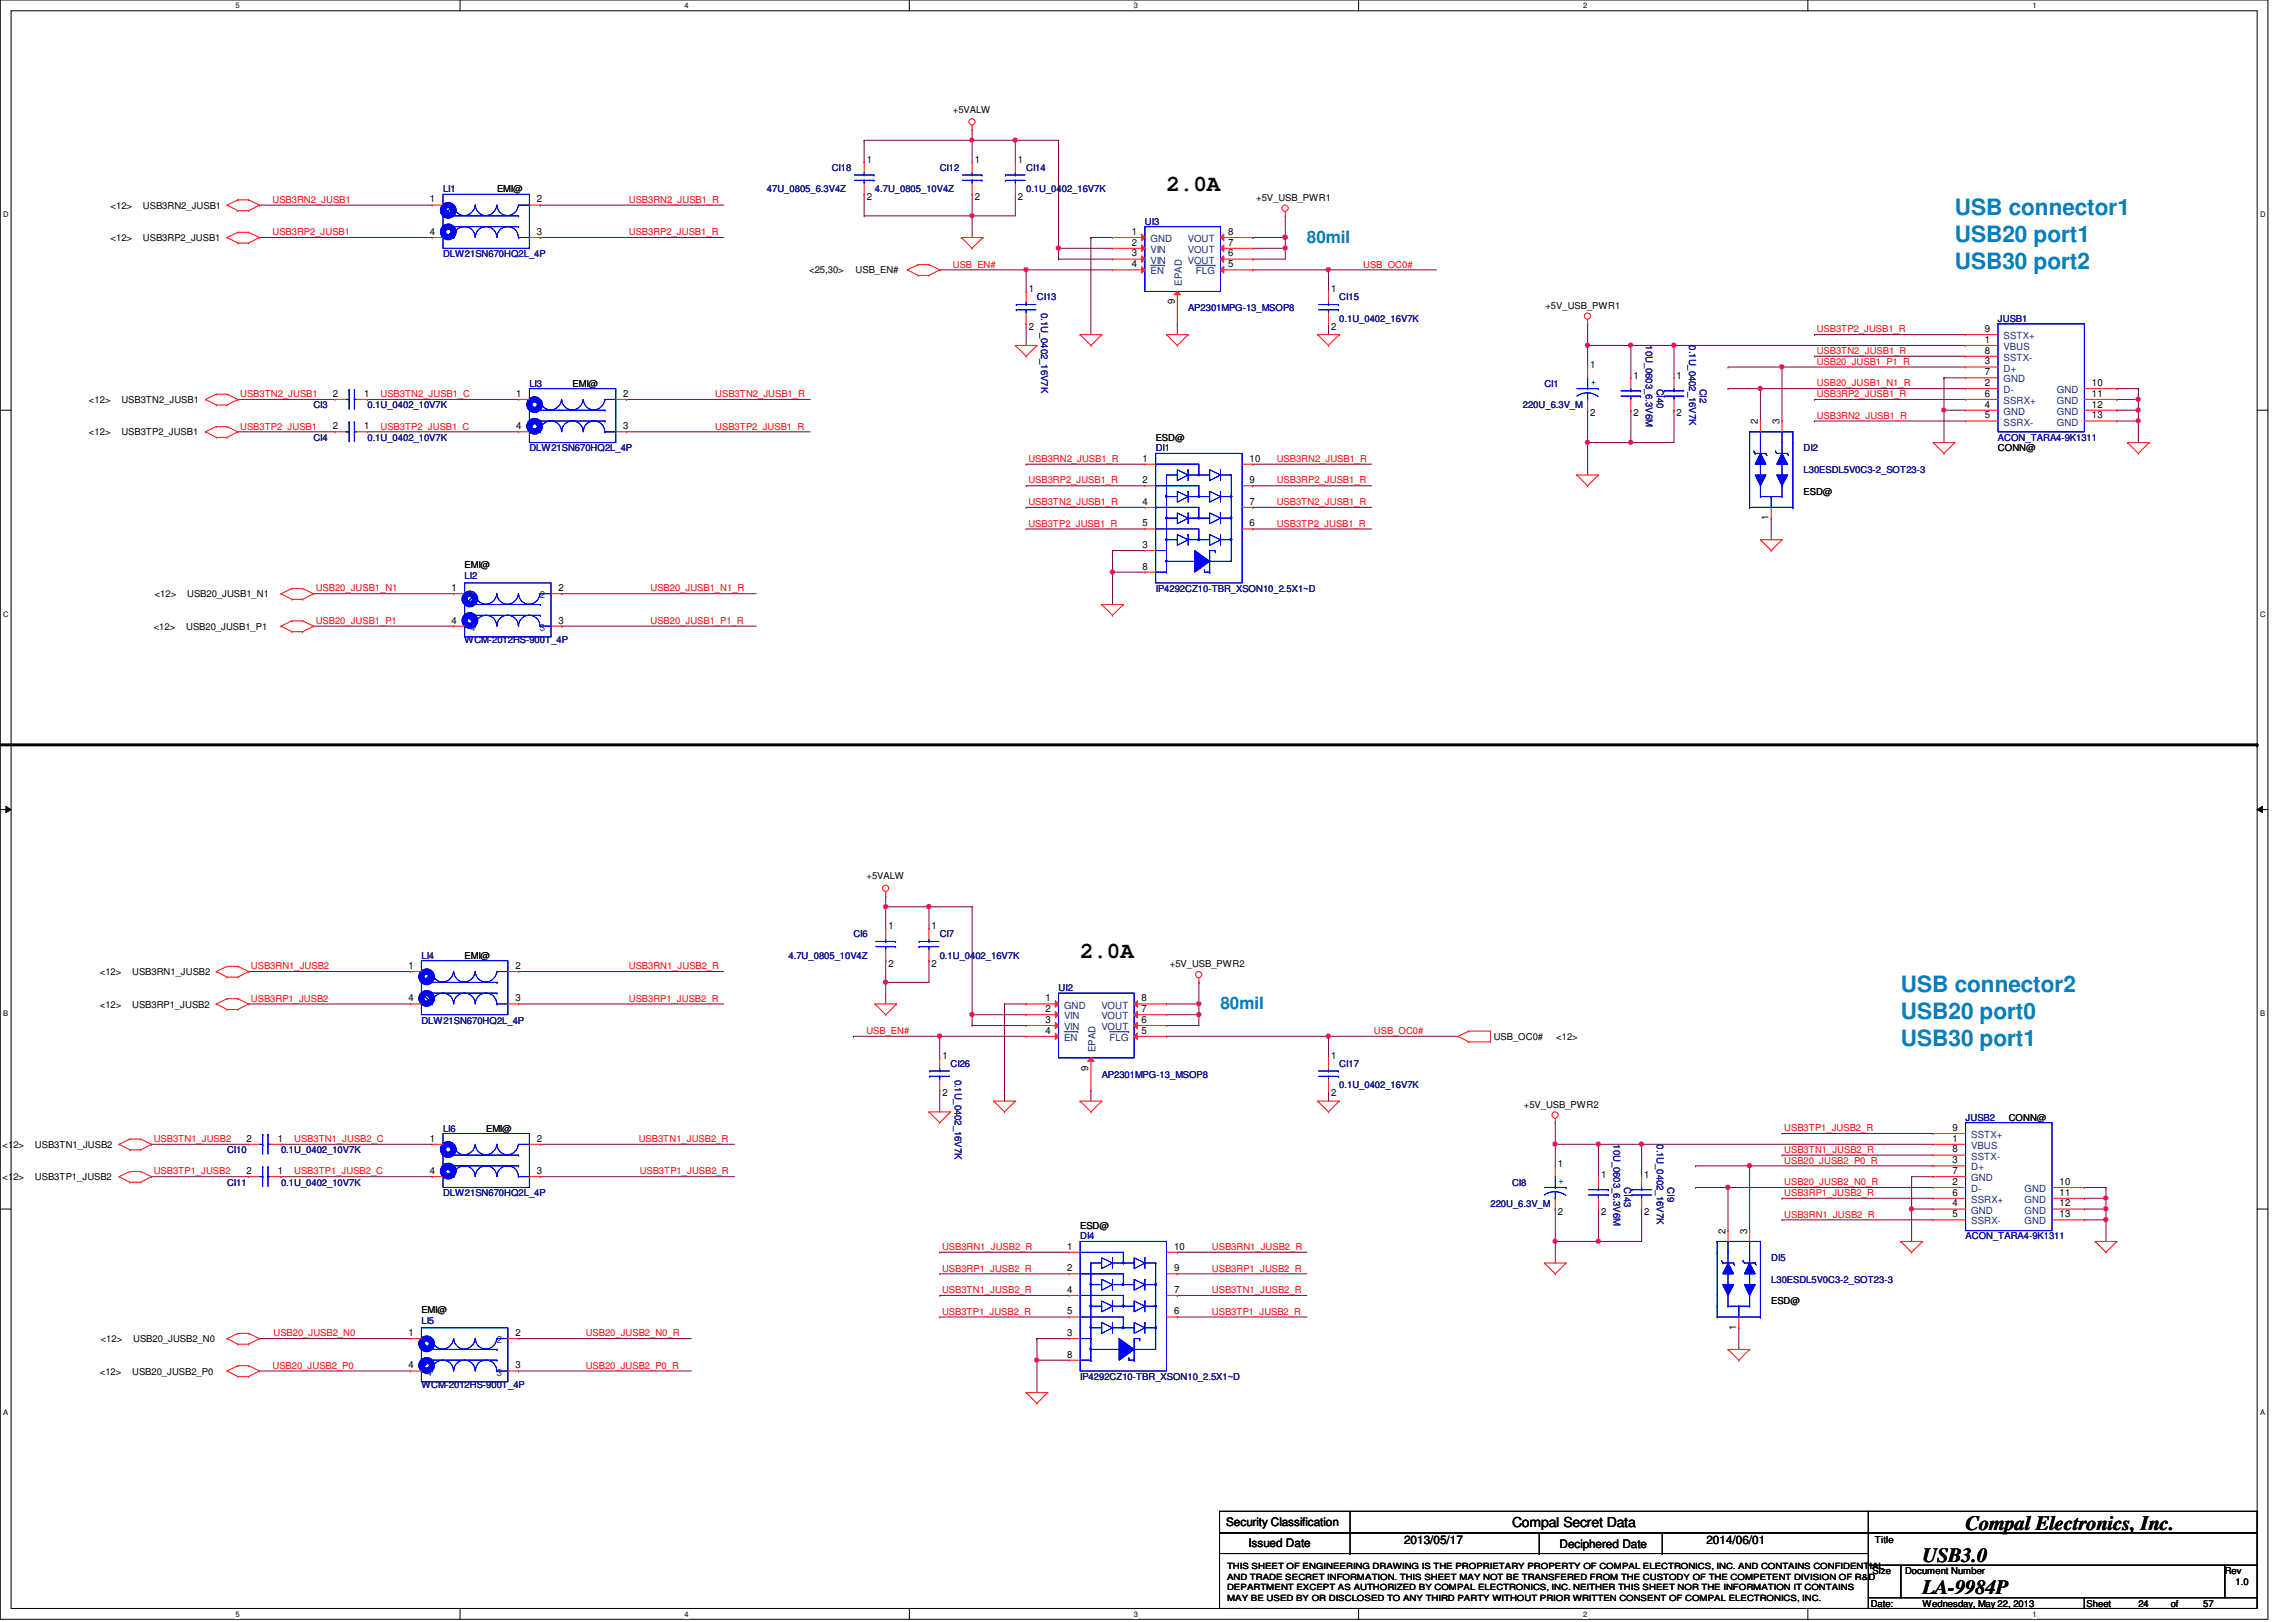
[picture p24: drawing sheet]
<svg xmlns="http://www.w3.org/2000/svg" width="297mm" height="210mm" viewBox="0 0 297 210" stroke-linecap="round" stroke-linejoin="round" font-family="sans-serif">
<defs><g id="words">
<g font-size="2.9">
<text x="150.9" y="24.8">2.0A</text>
<text x="139.7" y="124">2.0A</text>
</g>
<g font-size="2.9" fill="#0080c0">
<text x="252.9" y="27.9">USB connector1</text>
<text x="252.9" y="31.3">USB20 port1</text>
<text x="252.9" y="34.8">USB30 port2</text>
<text x="245.9" y="128.4">USB connector2</text>
<text x="245.9" y="131.9">USB20 port0</text>
<text x="245.9" y="135.4">USB30 port1</text>
</g>
<g font-size="2.6">
<text x="254.3" y="198">Compal Electronics, Inc.</text>
<text x="248.7" y="202.1">USB3.0</text>
<text x="248.7" y="206.3">LA-9984P</text>
</g>
<g font-size="2.2" fill="#0080c0">
<text x="169.1" y="31.4">80mil</text>
<text x="157.9" y="130.6">80mil</text>
</g>
<text font-size="1.8" x="195.6" y="197.6">Compal Secret Data</text>
<g font-size="1.5">
<text x="158.6" y="197.5">Security Classification</text>
<text x="161.5" y="200.2">Issued Date</text>
<text x="181.6" y="199.8">2013/05/17</text>
<text x="201.8" y="200.3">Deciphered Date</text>
<text x="220.8" y="199.8">2014/06/01</text>
</g>
<g font-size="1.3">
<text x="112.1" y="21.1">1</text>
<text x="126.1" y="21.1">1</text>
<text x="131.7" y="21.1">1</text>
<text x="55.6" y="26.2">1</text>
<text x="69.5" y="26.2">2</text>
<text x="112.1" y="25.9">2</text>
<text x="126.1" y="25.9">2</text>
<text x="131.7" y="25.9">2</text>
<text x="55.6" y="30.4">4</text>
<text x="69.5" y="30.4">3</text>
<text x="146.4" y="33.2">3</text>
<text x="146.4" y="30.4">1</text>
<text x="146.4" y="34.6">4</text>
<text x="146.4" y="31.8">2</text>
<text x="158.9" y="34.6">5</text>
<text x="158.9" y="33.2">6</text>
<text x="158.9" y="31.8">7</text>
<text x="158.9" y="30.4">8</text>
<text x="133.1" y="37.8">1</text>
<text x="152" y="39.4" transform="rotate(-90 152 39.4)">9</text>
<text x="172.2" y="37.8">1</text>
<text x="133.1" y="42.7">2</text>
<text x="172.2" y="42.7">2</text>
<text x="205.7" y="47.6">1</text>
<text x="256.8" y="45.8">8</text>
<text x="256.8" y="43">9</text>
<text x="256.8" y="44.4">1</text>
<text x="256.8" y="47.2">3</text>
<text x="43" y="51.4">2</text>
<text x="47.1" y="51.4">1</text>
<text x="66.8" y="51.4">1</text>
<text x="80.6" y="51.4">2</text>
<text x="205.7" y="53.8">2</text>
<text x="211.3" y="49">1</text>
<text x="211.3" y="53.8">2</text>
<text x="216.9" y="49">1</text>
<text x="216.9" y="53.8">2</text>
<text x="256.8" y="50">2</text>
<text x="256.8" y="52.7">4</text>
<text x="256.8" y="51.4">6</text>
<text x="256.8" y="48.6">7</text>
<text x="270.6" y="50">10</text>
<text x="270.6" y="51.4">11</text>
<text x="270.6" y="52.7">12</text>
<text x="43" y="55.5">2</text>
<text x="47.1" y="55.5">1</text>
<text x="66.8" y="55.5">4</text>
<text x="80.6" y="55.5">3</text>
<text x="147.8" y="59.7">1</text>
<text x="161.7" y="59.7">10</text>
<text x="227.4" y="54.9" transform="rotate(-90 227.4 54.9)">2</text>
<text x="230.2" y="54.9" transform="rotate(-90 230.2 54.9)">3</text>
<text x="256.8" y="54.1">5</text>
<text x="270.6" y="54.1">13</text>
<text x="147.8" y="65.3">4</text>
<text x="147.8" y="62.5">2</text>
<text x="161.7" y="65.3">7</text>
<text x="161.7" y="62.5">9</text>
<text x="147.8" y="68.1">5</text>
<text x="147.8" y="70.9">3</text>
<text x="161.7" y="68.1">6</text>
<text x="228.8" y="67.3" transform="rotate(-90 228.8 67.3)">1</text>
<text x="58.4" y="76.5">1</text>
<text x="72.3" y="76.5">2</text>
<text x="147.8" y="73.7">8</text>
<text x="58.4" y="80.7">4</text>
<text x="72.3" y="80.7">3</text>
<text x="52.8" y="125.4">1</text>
<text x="66.7" y="125.4">2</text>
<text x="114.9" y="120.3">1</text>
<text x="114.9" y="125.1">2</text>
<text x="120.5" y="120.3">1</text>
<text x="120.5" y="125.1">2</text>
<text x="52.8" y="129.6">4</text>
<text x="66.7" y="129.6">3</text>
<text x="135.3" y="129.6">1</text>
<text x="135.3" y="131">2</text>
<text x="147.7" y="131">7</text>
<text x="147.7" y="129.6">8</text>
<text x="121.9" y="137">1</text>
<text x="135.3" y="132.4">3</text>
<text x="135.3" y="133.8">4</text>
<text x="147.7" y="133.8">5</text>
<text x="147.7" y="132.4">6</text>
<text x="172.2" y="137">1</text>
<text x="121.9" y="141.9">2</text>
<text x="140.8" y="138.6" transform="rotate(-90 140.8 138.6)">9</text>
<text x="172.2" y="141.9">2</text>
<text x="31.9" y="147.7">2</text>
<text x="35.9" y="147.7">1</text>
<text x="55.6" y="147.7">1</text>
<text x="69.5" y="147.7">2</text>
<text x="252.6" y="149.1">8</text>
<text x="252.6" y="146.3">9</text>
<text x="252.6" y="147.7">1</text>
<text x="31.9" y="151.9">2</text>
<text x="35.9" y="151.9">1</text>
<text x="55.6" y="151.9">4</text>
<text x="69.5" y="151.9">3</text>
<text x="201.5" y="151">1</text>
<text x="207.1" y="152.4">1</text>
<text x="212.7" y="152.4">1</text>
<text x="252.6" y="150.5">3</text>
<text x="252.6" y="153.3">2</text>
<text x="252.6" y="154.7">6</text>
<text x="252.6" y="151.9">7</text>
<text x="266.4" y="153.3">10</text>
<text x="266.4" y="154.7">11</text>
<text x="138" y="161.7">1</text>
<text x="151.9" y="161.7">10</text>
<text x="201.5" y="157.2">2</text>
<text x="207.1" y="157.2">2</text>
<text x="212.7" y="157.2">2</text>
<text x="223.2" y="159.7" transform="rotate(-90 223.2 159.7)">2</text>
<text x="226" y="159.7" transform="rotate(-90 226 159.7)">3</text>
<text x="252.6" y="156.1">4</text>
<text x="252.6" y="157.5">5</text>
<text x="266.4" y="157.5">13</text>
<text x="266.4" y="156.1">12</text>
<text x="138" y="167.3">4</text>
<text x="138" y="164.5">2</text>
<text x="151.9" y="167.3">7</text>
<text x="151.9" y="164.5">9</text>
<text x="52.8" y="172.9">1</text>
<text x="66.7" y="172.9">2</text>
<text x="138" y="170.1">5</text>
<text x="138" y="172.9">3</text>
<text x="151.9" y="170.1">6</text>
<text x="224.6" y="172.1" transform="rotate(-90 224.6 172.1)">1</text>
<text x="52.8" y="177.1">4</text>
<text x="66.7" y="177.1">3</text>
<text x="138" y="175.7">8</text>
</g>
<g font-size="1.3" fill="#004080">
<text x="148.8" y="34.1">VIN</text>
<text x="148.8" y="31.3">GND</text>
<text x="148.8" y="35.5">EN</text>
<text x="148.8" y="32.7">VIN</text>
<text x="153.7" y="34.1">VOUT</text>
<text x="153.7" y="32.7">VOUT</text>
<text x="153.7" y="31.3">VOUT</text>
<text x="154.7" y="35.5">FLG</text>
<text x="152.9" y="37" transform="rotate(-90 152.9 37)">EPAD</text>
<text x="259.2" y="46.7">SSTX-</text>
<text x="259.2" y="43.9">SSTX+</text>
<text x="259.2" y="45.3">VBUS</text>
<text x="259.2" y="48.1">D+</text>
<text x="259.2" y="50.9">D-</text>
<text x="259.2" y="53.7">GND</text>
<text x="259.2" y="52.3">SSRX+</text>
<text x="259.2" y="49.5">GND</text>
<text x="266.1" y="50.9">GND</text>
<text x="266.1" y="52.3">GND</text>
<text x="266.1" y="53.7">GND</text>
<text x="259.2" y="55.1">SSRX-</text>
<text x="266.1" y="55.1">GND</text>
<text x="60.8" y="77.4">1</text>
<text x="69.8" y="77.4">2</text>
<text x="60.8" y="81.6">4</text>
<text x="69.8" y="81.6">3</text>
<text x="137.7" y="130.5">GND</text>
<text x="137.7" y="131.9">VIN</text>
<text x="142.5" y="131.9">VOUT</text>
<text x="142.5" y="130.5">VOUT</text>
<text x="137.7" y="133.3">VIN</text>
<text x="137.7" y="134.7">EN</text>
<text x="141.7" y="136.2" transform="rotate(-90 141.7 136.2)">EPAD</text>
<text x="142.5" y="133.3">VOUT</text>
<text x="143.5" y="134.7">FLG</text>
<text x="255" y="147.3">SSTX+</text>
<text x="255" y="148.7">VBUS</text>
<text x="255" y="150.1">SSTX-</text>
<text x="255" y="151.5">D+</text>
<text x="255" y="154.3">D-</text>
<text x="255" y="155.7">SSRX+</text>
<text x="255" y="152.9">GND</text>
<text x="261.9" y="154.3">GND</text>
<text x="261.9" y="155.7">GND</text>
<text x="255" y="157.1">GND</text>
<text x="255" y="158.5">SSRX-</text>
<text x="261.9" y="158.5">GND</text>
<text x="261.9" y="157.1">GND</text>
<text x="55.2" y="173.8">1</text>
<text x="64.3" y="173.8">2</text>
<text x="55.2" y="178">4</text>
<text x="64.3" y="178">3</text>
</g>
<g font-size="1.2">
<text x="123.3" y="14.6">+5VALW</text>
<text x="14.3" y="27">&lt;12&gt;</text>
<text x="18.5" y="27">USB3RN2_JUSB1</text>
<text x="64.3" y="24.9">EMI@</text>
<text x="162.5" y="26">+5V_USB_PWR1</text>
<text x="14.3" y="31.2">&lt;12&gt;</text>
<text x="18.5" y="31.2">USB3RP2_JUSB1</text>
<text x="104.7" y="35.4">&lt;25,30&gt;</text>
<text x="110.7" y="35.4">USB_EN#</text>
<text x="199.9" y="40">+5V_USB_PWR1</text>
<text x="11.5" y="52.2">&lt;12&gt;</text>
<text x="15.7" y="52.2">USB3TN2_JUSB1</text>
<text x="74.1" y="50">EMI@</text>
<text x="11.5" y="56.3">&lt;12&gt;</text>
<text x="15.7" y="56.3">USB3TP2_JUSB1</text>
<text x="149.5" y="57">ESD@</text>
<text x="258.5" y="58.4">CONN@</text>
<text x="233.3" y="64">ESD@</text>
<text x="20" y="77.3">&lt;12&gt;</text>
<text x="24.2" y="77.3">USB20_JUSB1_N1</text>
<text x="60.1" y="73.5">EMI@</text>
<text x="19.9" y="81.5">&lt;12&gt;</text>
<text x="24.1" y="81.5">USB20_JUSB1_P1</text>
<text x="112.1" y="113.7">+5VALW</text>
<text x="60.1" y="124.1">EMI@</text>
<text x="151.3" y="125.2">+5V_USB_PWR2</text>
<text x="12.9" y="126.2">&lt;12&gt;</text>
<text x="12.9" y="130.4">&lt;12&gt;</text>
<text x="17.1" y="126.2">USB3RN1_JUSB2</text>
<text x="17.1" y="130.4">USB3RP1_JUSB2</text>
<text x="193.2" y="134.6">USB_OC0#</text>
<text x="201.3" y="134.6">&lt;12&gt;</text>
<text x="197.1" y="143.3">+5V_USB_PWR2</text>
<text x=".3" y="148.5">&lt;12&gt;</text>
<text x="4.5" y="148.5">USB3TN1_JUSB2</text>
<text x="62.9" y="146.4">EMI@</text>
<text x="259.9" y="145">CONN@</text>
<text x=".3" y="152.7">&lt;12&gt;</text>
<text x="4.5" y="152.7">USB3TP1_JUSB2</text>
<text x="139.7" y="159">ESD@</text>
<text x="13" y="173.7">&lt;12&gt;</text>
<text x="17.2" y="173.7">USB20_JUSB2_N0</text>
<text x="54.5" y="169.9">EMI@</text>
<text x="229.1" y="168.8">ESD@</text>
<text x="12.9" y="177.9">&lt;12&gt;</text>
<text x="17.1" y="177.9">USB20_JUSB2_P0</text>
<text x="242.3" y="203.7">Size</text>
<text x="242.6" y="199.6">Title</text>
<text x="246.5" y="203.7">Document Number</text>
<text x="287.8" y="203.7">Rev</text>
<text x="242" y="207.9">Date:</text>
<text x="248.7" y="207.9">Wednesday, May 22, 2013</text>
<text x="270" y="207.9">Sheet</text>
<text x="276.6" y="207.9">24</text>
<text x="280.8" y="207.9">of</text>
<text x="285" y="207.9">57</text>
<text x="289.2" y="205.1">1.0</text>
</g>
<g font-size="1.2" fill="#000080">
<text x="107.6" y="22.1">CI18</text>
<text x="121.6" y="22.1">CI12</text>
<text x="132.8" y="22.1">CI14</text>
<text x="57.3" y="24.9">LI1</text>
<text x="99.2" y="24.9">47U_0805_6.3V4Z</text>
<text x="113.2" y="24.9">4.7U_0805_10V4Z</text>
<text x="132.8" y="24.9">0.1U_0402_16V7K</text>
<text x="148.1" y="29.1">UI3</text>
<text x="57.3" y="33.3">DLW21SN670HQ2L_4P</text>
<text x="134.2" y="38.9">CI13</text>
<text x="134.7" y="40.5" transform="rotate(90 134.7 40.5)">0.1U_0402_16V7K</text>
<text x="153.7" y="40.3">AP2301MPG-13_MSOP8</text>
<text x="173.3" y="38.9">CI15</text>
<text x="173.3" y="41.7">0.1U_0402_16V7K</text>
<text x="258.5" y="41.7">JUSB1</text>
<text x="212.9" y="44.7" transform="rotate(90 212.9 44.7)">10U_0603_6.3V6M</text>
<text x="218.5" y="44.7" transform="rotate(90 218.5 44.7)">0.1U_0402_16V7K</text>
<text x="40.6" y="52.8">CI3</text>
<text x="47.5" y="52.8">0.1U_0402_10V7K</text>
<text x="68.5" y="50">LI3</text>
<text x="197" y="52.8">220U_6.3V_M</text>
<text x="199.8" y="50">CI1</text>
<text x="214.3" y="50.3" transform="rotate(90 214.3 50.3)">CI40</text>
<text x="219.9" y="50.3" transform="rotate(90 219.9 50.3)">CI2</text>
<text x="40.6" y="57">CI4</text>
<text x="47.5" y="57">0.1U_0402_10V7K</text>
<text x="68.5" y="58.4">DLW21SN670HQ2L_4P</text>
<text x="149.5" y="58.4">DI1</text>
<text x="233.3" y="58.4">DI2</text>
<text x="258.5" y="57">ACON_TARA4-9K1311</text>
<text x="233.3" y="61.2">L30ESDL5V0C3-2_SOT23-3</text>
<text x="60.1" y="74.9">LI2</text>
<text x="149.5" y="76.6">IP4292CZ10-TBR_XSON10_2.5X1~D</text>
<text x="60.1" y="83.3">WCM-2012HS-900T_4P</text>
<text x="54.5" y="124.1">LI4</text>
<text x="102" y="124.1">4.7U_0805_10V4Z</text>
<text x="110.4" y="121.3">CI6</text>
<text x="121.6" y="121.3">CI7</text>
<text x="121.6" y="124.1">0.1U_0402_16V7K</text>
<text x="136.9" y="128.3">UI2</text>
<text x="54.5" y="132.5">DLW21SN670HQ2L_4P</text>
<text x="123" y="138">CI26</text>
<text x="123.5" y="139.7" transform="rotate(90 123.5 139.7)">0.1U_0402_16V7K</text>
<text x="142.5" y="139.4">AP2301MPG-13_MSOP8</text>
<text x="173.3" y="138">CI17</text>
<text x="173.3" y="140.8">0.1U_0402_16V7K</text>
<text x="29.4" y="149.2">CI10</text>
<text x="36.4" y="149.2">0.1U_0402_10V7K</text>
<text x="57.3" y="146.4">LI6</text>
<text x="208.7" y="148.1" transform="rotate(90 208.7 148.1)">10U_0603_6.3V6M</text>
<text x="214.3" y="148.1" transform="rotate(90 214.3 148.1)">0.1U_0402_16V7K</text>
<text x="254.3" y="145">JUSB2</text>
<text x="29.4" y="153.4">CI11</text>
<text x="36.4" y="153.4">0.1U_0402_10V7K</text>
<text x="57.3" y="154.8">DLW21SN670HQ2L_4P</text>
<text x="195.6" y="153.4">CI8</text>
<text x="210.1" y="153.7" transform="rotate(90 210.1 153.7)">CI43</text>
<text x="215.7" y="153.7" transform="rotate(90 215.7 153.7)">CI9</text>
<text x="139.7" y="160.4">DI4</text>
<text x="192.8" y="156.2">220U_6.3V_M</text>
<text x="254.3" y="160.4">ACON_TARA4-9K1311</text>
<text x="229.1" y="163.2">DI5</text>
<text x="229.1" y="166">L30ESDL5V0C3-2_SOT23-3</text>
<text x="54.5" y="171.3">LI5</text>
<text x="54.5" y="179.7">WCM-2012HS-900T_4P</text>
<text x="139.7" y="178.6">IP4292CZ10-TBR_XSON10_2.5X1~D</text>
</g>
<g font-size="1.2" fill="#f00">
<text x="35.3" y="26.2">USB3RN2_JUSB1</text>
<text x="81.4" y="26.2">USB3RN2_JUSB1_R</text>
<text x="35.3" y="30.4">USB3RP2_JUSB1</text>
<text x="81.4" y="30.4">USB3RP2_JUSB1_R</text>
<text x="123.3" y="34.6">USB_EN#</text>
<text x="176.4" y="34.6">USB_OC0#</text>
<text x="235" y="47.2">USB20_JUSB1_P1_R</text>
<text x="235" y="45.8">USB3TN2_JUSB1_R</text>
<text x="235" y="43">USB3TP2_JUSB1_R</text>
<text x="31.1" y="51.4">USB3TN2_JUSB1</text>
<text x="49.2" y="51.4">USB3TN2_JUSB1_C</text>
<text x="92.5" y="51.4">USB3TN2_JUSB1_R</text>
<text x="235" y="50">USB20_JUSB1_N1_R</text>
<text x="235" y="51.4">USB3RP2_JUSB1_R</text>
<text x="31.1" y="55.6">USB3TP2_JUSB1</text>
<text x="49.2" y="55.6">USB3TP2_JUSB1_C</text>
<text x="92.5" y="55.6">USB3TP2_JUSB1_R</text>
<text x="133.1" y="59.8">USB3RN2_JUSB1_R</text>
<text x="165.2" y="59.8">USB3RN2_JUSB1_R</text>
<text x="235" y="54.2">USB3RN2_JUSB1_R</text>
<text x="133.1" y="65.4">USB3TN2_JUSB1_R</text>
<text x="133.1" y="62.6">USB3RP2_JUSB1_R</text>
<text x="165.2" y="62.6">USB3RP2_JUSB1_R</text>
<text x="165.2" y="65.4">USB3TN2_JUSB1_R</text>
<text x="133.1" y="68.2">USB3TP2_JUSB1_R</text>
<text x="165.2" y="68.2">USB3TP2_JUSB1_R</text>
<text x="40.8" y="76.5">USB20_JUSB1_N1</text>
<text x="84.2" y="76.5">USB20_JUSB1_N1_R</text>
<text x="40.8" y="80.7">USB20_JUSB1_P1</text>
<text x="84.2" y="80.7">USB20_JUSB1_P1_R</text>
<text x="32.5" y="125.4">USB3RN1_JUSB2</text>
<text x="81.4" y="125.4">USB3RN1_JUSB2_R</text>
<text x="32.5" y="129.6">USB3RP1_JUSB2</text>
<text x="81.4" y="129.6">USB3RP1_JUSB2_R</text>
<text x="112.1" y="133.8">USB_EN#</text>
<text x="177.8" y="133.8">USB_OC0#</text>
<text x="19.9" y="147.8">USB3TN1_JUSB2</text>
<text x="38.1" y="147.8">USB3TN1_JUSB2_C</text>
<text x="82.6" y="147.8">USB3TN1_JUSB2_R</text>
<text x="230.8" y="149.2">USB3TN1_JUSB2_R</text>
<text x="230.8" y="146.4">USB3TP1_JUSB2_R</text>
<text x="19.9" y="152">USB3TP1_JUSB2</text>
<text x="38.1" y="152">USB3TP1_JUSB2_C</text>
<text x="82.8" y="152">USB3TP1_JUSB2_R</text>
<text x="230.8" y="150.6">USB20_JUSB2_P0_R</text>
<text x="230.8" y="153.4">USB20_JUSB2_N0_R</text>
<text x="230.8" y="154.8">USB3RP1_JUSB2_R</text>
<text x="121.9" y="161.8">USB3RN1_JUSB2_R</text>
<text x="156.8" y="161.8">USB3RN1_JUSB2_R</text>
<text x="230.8" y="157.6">USB3RN1_JUSB2_R</text>
<text x="121.9" y="164.5">USB3RP1_JUSB2_R</text>
<text x="121.9" y="167.3">USB3TN1_JUSB2_R</text>
<text x="156.8" y="164.5">USB3RP1_JUSB2_R</text>
<text x="156.8" y="167.3">USB3TN1_JUSB2_R</text>
<text x="35.4" y="172.9">USB20_JUSB2_N0</text>
<text x="75.8" y="172.9">USB20_JUSB2_N0_R</text>
<text x="121.9" y="170.1">USB3TP1_JUSB2_R</text>
<text x="156.8" y="170.1">USB3TP1_JUSB2_R</text>
<text x="35.3" y="177.1">USB20_JUSB2_P0</text>
<text x="75.8" y="177.1">USB20_JUSB2_P0_R</text>
</g>
<g font-size="1.2" fill="#00f">
<text x="205.8" y="49.8">+</text>
<text x="201.6" y="153.2">+</text>
</g>
<g font-size="1.1">
<text x="158.7" y="203.1">THIS SHEET OF ENGINEERING DRAWING IS THE PROPRIETARY PROPERTY OF COMPAL ELECTRONICS, INC. AND CONTAINS CONFIDENTIAL</text>
<text x="158.7" y="204.4">AND TRADE SECRET INFORMATION. THIS SHEET MAY NOT BE TRANSFERED FROM THE CUSTODY OF THE COMPETENT DIVISION OF R&amp;D</text>
<text x="158.7" y="205.8">DEPARTMENT EXCEPT AS AUTHORIZED BY COMPAL ELECTRONICS, INC. NEITHER THIS SHEET NOR THE INFORMATION IT CONTAINS</text>
<text x="158.7" y="207.1">MAY BE USED BY OR DISCLOSED TO ANY THIRD PARTY WITHOUT PRIOR WRITTEN CONSENT OF COMPAL ELECTRONICS, INC.</text>
</g>
<g font-size="1">
<text x="30.5" y="1.1">5</text>
<text x="88.6" y="1.1">4</text>
<text x="146.7" y="1.1">3</text>
<text x="204.8" y="1.1">2</text>
<text x="262.9" y="1.1">1</text>
<text x=".4" y="28.1">D</text>
<text x="292.4" y="28.1">D</text>
<text x=".4" y="79.8">C</text>
<text x="292.4" y="79.8">C</text>
<text x=".4" y="131.5">B</text>
<text x="292.4" y="131.5">B</text>
<text x=".4" y="183.2">A</text>
<text x="292.4" y="183.2">A</text>
<text x="30.5" y="209.2">5</text>
<text x="88.6" y="209.2">4</text>
<text x="146.7" y="209.2">3</text>
<text x="204.8" y="209.2">2</text>
<text x="262.9" y="209.2">1</text>
</g>
</g></defs>
<path d="M0 0h293.4v209.5h-293.4zM1.4 1.4h290.6v206.8h-290.6z" fill="none" stroke="#000" stroke-width=".13"/>
<g fill="#fff">
<path d="M30.5 .2h.5v1.1h-.5z"/>
<path d="M30.5 208.3h.5v1.1h-.5z"/>
</g>
<path d="M59.5 0v1.4M59.5 208.2v1.3" fill="none" stroke="#000" stroke-width=".13"/>
<g fill="#fff">
<path d="M88.6 .2h.5v1.1h-.5z"/>
<path d="M88.6 208.3h.5v1.1h-.5z"/>
</g>
<path d="M117.6 0v1.4M117.6 208.2v1.3" fill="none" stroke="#000" stroke-width=".13"/>
<g fill="#fff">
<path d="M146.7 .2h.5v1.1h-.5z"/>
<path d="M146.7 208.3h.5v1.1h-.5z"/>
</g>
<path d="M175.8 0v1.4M175.8 208.2v1.3" fill="none" stroke="#000" stroke-width=".13"/>
<g fill="#fff">
<path d="M204.8 .2h.6v1.1h-.6z"/>
<path d="M204.8 208.3h.6v1.1h-.6z"/>
</g>
<path d="M233.9 0v1.4M233.9 208.2v1.3" fill="none" stroke="#000" stroke-width=".13"/>
<g fill="#fff">
<path d="M262.9 .2h.6v1.1h-.6z"/>
<path d="M262.9 208.3h.6v1.1h-.6z"/>
<path d="M.4 27.2h.7v1.1h-.7z"/>
<path d="M292.4 27.2h.7v1.1h-.7z"/>
<path d="M.4 78.9h.7v1.1h-.7z"/>
<path d="M292.4 78.9h.7v1.1h-.7z"/>
</g>
<path d="M0 53.1h1.4M292 53.1h1.4" fill="none" stroke="#000" stroke-width=".13"/>
<g fill="#fff">
<path d="M.4 130.6h.7v1.1h-.7z"/>
<path d="M292.4 130.6h.6v1.1h-.6z"/>
</g>
<path d="M0 104.8h1.4M.8 104.4l.6 .4-.6 .4zM292 104.8l.7-.4v.8zM292 104.8h1.4" fill="none" stroke="#000" stroke-width=".13"/>
<path d="M.8 104.4l.6 .4-.6 .4zM292 104.8l.7-.4v.8z" fill="#000"/>
<g fill="#fff">
<path d="M.4 182.3h.7v1.1h-.7z"/>
<path d="M292.4 182.3h.6v1.1h-.6z"/>
</g>
<path d="M0 156.5h1.4M292 156.5h1.4" fill="none" stroke="#000" stroke-width=".13"/>
<path d="M0 96.4h292" fill="none" stroke="#000" stroke-width=".38"/>
<circle cx="292" cy="96.4" r=".19" fill="#000"/>
<path d="M230.5 47.5h.1M230.5 47.5h23.8" fill="none" stroke="#800040" stroke-width=".13"/>
<circle cx="230.5" cy="47.5" r=".29" fill="#f0f"/>
<circle cx="230.5" cy="47.5" r=".29" fill="none" stroke="#f0f" stroke-width=".13"/>
<path d="M205.4 44.7h.1M205.4 57.3h.1M205.4 44.7v2.8M205.4 57.3v4.2" fill="none" stroke="#800040" stroke-width=".13"/>
<circle cx="205.4" cy="57.3" r=".29" fill="#f0f"/>
<circle cx="205.4" cy="57.3" r=".29" fill="none" stroke="#f0f" stroke-width=".13"/>
<path d="M211 44.7h.1M211 44.7h5.6M216.6 53.1h.1M216.6 53.1v4.2" fill="none" stroke="#800040" stroke-width=".13"/>
<circle cx="211" cy="44.7" r=".29" fill="#f0f"/>
<circle cx="211" cy="44.7" r=".29" fill="none" stroke="#f0f" stroke-width=".13"/>
<path d="M205.4 41.9h.1M205.4 41.9v2.8M216.6 44.7h.1M216.6 44.7v4.2M251.5 48.9h.1M251.5 53.1h.1M251.5 48.9h2.8M251.5 48.9v8.4M251.5 53.1h2.8" fill="none" stroke="#800040" stroke-width=".13"/>
<circle cx="251.5" cy="53.1" r=".29" fill="#f0f"/>
<circle cx="251.5" cy="53.1" r=".29" fill="none" stroke="#f0f" stroke-width=".13"/>
<path d="M227.7 50.3h.1M227.7 50.3h26.6" fill="none" stroke="#800040" stroke-width=".13"/>
<circle cx="227.7" cy="50.3" r=".29" fill="#f0f"/>
<circle cx="227.7" cy="50.3" r=".29" fill="none" stroke="#f0f" stroke-width=".13"/>
<path d="M125.8 18.2h.1M125.8 18.2v2.8M143.9 71.2h.1M143.9 74h.1M143.9 71.2h4.2M143.9 74v4.2" fill="none" stroke="#800040" stroke-width=".13"/>
<circle cx="125.7" cy="18.1" r=".29" fill="#f0f"/>
<circle cx="125.7" cy="18.1" r=".29" fill="none" stroke="#f0f" stroke-width=".13"/>
<path d="M136.9 18.2h.1M136.9 18.2v13.9M125.8 27.9h.1M125.8 27.9v2.8M162.1 33.5h.1M162.1 30.7h.1M166.3 32.1h.1M166.3 27.9h.1M166.3 27.9v2.8h-4.2M166.3 32.1v1.4h-4.2" fill="none" stroke="#800040" stroke-width=".13"/>
<circle cx="166.3" cy="30.7" r=".29" fill="#f0f"/>
<circle cx="166.3" cy="30.7" r=".29" fill="none" stroke="#f0f" stroke-width=".13"/>
<path d="M162.1 32.1h.1M162.1 32.1h4.2" fill="none" stroke="#800040" stroke-width=".13"/>
<circle cx="166.3" cy="32.1" r=".29" fill="#f0f"/>
<circle cx="166.3" cy="32.1" r=".29" fill="none" stroke="#f0f" stroke-width=".13"/>
<path d="M132.8 34.9h.1M132.8 34.9h11.1M136.9 32.1h.1M136.9 32.1v1.4" fill="none" stroke="#800040" stroke-width=".13"/>
<circle cx="132.7" cy="34.9" r=".29" fill="#f0f"/>
<circle cx="132.7" cy="34.9" r=".29" fill="none" stroke="#f0f" stroke-width=".13"/>
<path d="M171.9 34.9h.1M171.9 34.9v2.8M171.9 34.9h13.9M171.9 41.9h.1M171.9 41.9v1.4" fill="none" stroke="#800040" stroke-width=".13"/>
<circle cx="171.8" cy="34.9" r=".29" fill="#f0f"/>
<circle cx="171.8" cy="34.9" r=".29" fill="none" stroke="#f0f" stroke-width=".13"/>
<path d="M136.9 32.1h.1M136.9 32.1h7M132.8 41.9h.1M132.8 41.9v2.8" fill="none" stroke="#800040" stroke-width=".13"/>
<circle cx="136.9" cy="32.1" r=".29" fill="#f0f"/>
<circle cx="136.9" cy="32.1" r=".29" fill="none" stroke="#f0f" stroke-width=".13"/>
<g fill="none" stroke="#800040" stroke-width=".13">
<path d="M121.6 34.9h.1M121.6 34.9h11.2M125.8 25.1h.1M125.8 27.9h.1M125.8 25.1v2.8M125.8 27.9h5.6M132.8 34.9h.1M132.8 34.9v2.8M136.9 33.5h.1M136.9 33.5h7M141.1 30.7h.1M141.1 30.7h2.8"/>
<path d="M141.1 30.7v12.6M152.3 41.9h.1M152.3 41.9v1.4"/>
</g>
<circle cx="125.7" cy="27.9" r=".29" fill="#f0f"/>
<circle cx="125.7" cy="27.9" r=".29" fill="none" stroke="#f0f" stroke-width=".13"/>
<path d="M131.4 18.2h.1M131.4 18.2v2.8M131.4 25.1h.1M131.4 25.1v2.8" fill="none" stroke="#800040" stroke-width=".13"/>
<circle cx="131.3" cy="18.1" r=".29" fill="#f0f"/>
<circle cx="131.3" cy="18.1" r=".29" fill="none" stroke="#f0f" stroke-width=".13"/>
<g fill="none" stroke="#800040" stroke-width=".13">
<path d="M125.8 18.2h.1M125.8 16.8h.1M125.8 18.2h11.1M125.8 16.8v1.4M131.4 18.2h.1M33.6 30.7h.1M33.6 26.5h.1M33.6 30.7h22.3M33.6 26.5h22.3M143.9 74h.1M143.9 74h4.2M32.2 129.9h.1"/>
<path d="M32.2 125.7h.1M32.2 129.9h20.9M32.2 125.7h20.9M67.1 129.9h.1M67.1 125.7h.1M67.1 129.9h26.5M67.1 125.7h26.5"/>
</g>
<circle cx="143.9" cy="74" r=".29" fill="#f0f"/>
<circle cx="143.9" cy="74" r=".29" fill="none" stroke="#f0f" stroke-width=".13"/>
<path d="M143.9 71.2h.1M143.9 71.2v2.8M121.6 134.1h.1M121.6 134.1h11.2" fill="none" stroke="#800040" stroke-width=".13"/>
<circle cx="121.5" cy="134.1" r=".29" fill="#f0f"/>
<circle cx="121.5" cy="134.1" r=".29" fill="none" stroke="#f0f" stroke-width=".13"/>
<path d="M114.6 117.3h.1M114.6 117.3v2.8M110.4 134.1h.1M110.4 134.1h11.2M121.6 134.1h.1M121.6 134.1v2.8M121.6 141.1h.1M121.6 141.1v2.8" fill="none" stroke="#800040" stroke-width=".13"/>
<circle cx="114.6" cy="117.3" r=".29" fill="#f0f"/>
<circle cx="114.6" cy="117.3" r=".29" fill="none" stroke="#f0f" stroke-width=".13"/>
<path d="M125.8 117.3h.1M125.8 117.3v14M114.6 127.1h.1M114.6 127.1v2.8M155.1 131.3h.1M155.1 131.3v1.4" fill="none" stroke="#800040" stroke-width=".13"/>
<circle cx="155.1" cy="131.3" r=".29" fill="#f0f"/>
<circle cx="155.1" cy="131.3" r=".29" fill="none" stroke="#f0f" stroke-width=".13"/>
<path d="M125.8 131.3h.1M125.8 131.3v1.4M150.9 131.3h.1M150.9 129.9h.1M150.9 132.7h.1M150.9 131.3h4.2M150.9 132.7h4.2M155.1 127.1h.1M155.1 127.1v2.8h-4.2M171.9 134.1h.1M171.9 134.1h16.7" fill="none" stroke="#800040" stroke-width=".13"/>
<circle cx="171.8" cy="134.1" r=".29" fill="#f0f"/>
<circle cx="171.8" cy="134.1" r=".29" fill="none" stroke="#f0f" stroke-width=".13"/>
<path d="M125.8 131.3h.1M125.8 131.3h7M171.9 134.1h.1M171.9 134.1v2.8M171.9 141.1h.1M171.9 141.1v1.4" fill="none" stroke="#800040" stroke-width=".13"/>
<circle cx="125.7" cy="131.3" r=".29" fill="#f0f"/>
<circle cx="125.7" cy="131.3" r=".29" fill="none" stroke="#f0f" stroke-width=".13"/>
<path d="M114.6 127.1h.1M120.2 124.3h.1M120.2 124.3v2.8h-5.6M125.8 132.7h.1M125.8 132.7h7M130 129.9h.1M130 129.9h2.8M130 129.9v12.6M141.1 141.1h.1M141.1 141.1v1.4" fill="none" stroke="#800040" stroke-width=".13"/>
<circle cx="114.6" cy="127.1" r=".29" fill="#f0f"/>
<circle cx="114.6" cy="127.1" r=".29" fill="none" stroke="#f0f" stroke-width=".13"/>
<path d="M114.6 117.3h.1M114.6 117.3h5.6M120.2 117.3h.1M120.2 117.3v2.8M114.6 124.3h.1M114.6 124.3v2.8" fill="none" stroke="#800040" stroke-width=".13"/>
<circle cx="120.1" cy="117.3" r=".29" fill="#f0f"/>
<circle cx="120.1" cy="117.3" r=".29" fill="none" stroke="#f0f" stroke-width=".13"/>
<path d="M114.6 116h.1M114.6 116v1.3M120.2 117.3h.1M120.2 117.3h5.6M155.1 129.9h.1M155.1 129.9v1.4" fill="none" stroke="#800040" stroke-width=".13"/>
<circle cx="155.1" cy="129.9" r=".29" fill="#f0f"/>
<circle cx="155.1" cy="129.9" r=".29" fill="none" stroke="#f0f" stroke-width=".13"/>
<path d="M134.2 176h.1M134.2 173.2h.1M134.2 176h4.1M134.2 173.2v7" fill="none" stroke="#800040" stroke-width=".13"/>
<circle cx="134.1" cy="176" r=".29" fill="#f0f"/>
<circle cx="134.1" cy="176" r=".29" fill="none" stroke="#f0f" stroke-width=".13"/>
<path d="M226.4 150.9h.1M226.4 150.9h23.7M134.2 173.2h.1M134.2 173.2h4.1" fill="none" stroke="#800040" stroke-width=".13"/>
<circle cx="226.3" cy="150.8" r=".29" fill="#f0f"/>
<circle cx="226.3" cy="150.8" r=".29" fill="none" stroke="#f0f" stroke-width=".13"/>
<path d="M201.2 148.1h.1M201.2 148.1v2.8M201.2 160.7h.1M201.2 160.7v2.7" fill="none" stroke="#800040" stroke-width=".13"/>
<circle cx="201.2" cy="160.6" r=".29" fill="#f0f"/>
<circle cx="201.2" cy="160.6" r=".29" fill="none" stroke="#f0f" stroke-width=".13"/>
<path d="M206.8 148.1h.1M206.8 148.1h5.6M212.4 156.5h.1M212.4 156.5v4.2" fill="none" stroke="#800040" stroke-width=".13"/>
<circle cx="206.8" cy="148.1" r=".29" fill="#f0f"/>
<circle cx="206.8" cy="148.1" r=".29" fill="none" stroke="#f0f" stroke-width=".13"/>
<path d="M201.2 145.3h.1M201.2 145.3v2.8M212.4 148.1h.1M212.4 148.1v4.2M247.3 152.3h.1M247.3 156.5h.1M247.3 152.3v4.2M247.3 152.3h2.8M247.3 156.5h2.8" fill="none" stroke="#800040" stroke-width=".13"/>
<circle cx="247.3" cy="156.4" r=".29" fill="#f0f"/>
<circle cx="247.3" cy="156.4" r=".29" fill="none" stroke="#f0f" stroke-width=".13"/>
<path d="M223.6 153.7h.1M223.6 153.7h26.5M247.3 156.5h.1M247.3 156.5v4.2" fill="none" stroke="#800040" stroke-width=".13"/>
<circle cx="223.5" cy="153.6" r=".29" fill="#f0f"/>
<circle cx="223.5" cy="153.6" r=".29" fill="none" stroke="#f0f" stroke-width=".13"/>
<path d="M166.3 30.7h.1M166.3 30.7v1.4" fill="none" stroke="#800040" stroke-width=".13"/>
<circle cx="166.3" cy="30.7" r=".29" fill="#f0f"/>
<circle cx="166.3" cy="30.7" r=".29" fill="none" stroke="#f0f" stroke-width=".13"/>
<path d="M273.9 54.5h.1M273.9 53.1h.1M273.9 51.7h.1M273.9 53.1h2.7M273.9 51.7h2.7M276.6 53.1h.1M276.6 53.1v1.4h-2.7" fill="none" stroke="#800040" stroke-width=".13"/>
<circle cx="276.6" cy="53.1" r=".29" fill="#f0f"/>
<circle cx="276.6" cy="53.1" r=".29" fill="none" stroke="#f0f" stroke-width=".13"/>
<path d="M276.6 50.3h.1M276.6 51.7h.1M276.6 50.3v2.8" fill="none" stroke="#800040" stroke-width=".13"/>
<circle cx="276.6" cy="51.7" r=".29" fill="#f0f"/>
<circle cx="276.6" cy="51.7" r=".29" fill="none" stroke="#f0f" stroke-width=".13"/>
<path d="M273.9 50.3h.1M273.9 50.3h2.7M276.6 54.5h.1M276.6 54.5v2.8" fill="none" stroke="#800040" stroke-width=".13"/>
<circle cx="276.6" cy="54.5" r=".29" fill="#f0f"/>
<circle cx="276.6" cy="54.5" r=".29" fill="none" stroke="#f0f" stroke-width=".13"/>
<path d="M269.7 157.9h.1M269.7 156.5h.1M269.7 155.1h.1M269.7 156.5h2.8M269.7 155.1h2.8M272.5 156.5h.1M272.5 156.5v1.4h-2.8" fill="none" stroke="#800040" stroke-width=".13"/>
<circle cx="272.4" cy="156.4" r=".29" fill="#f0f"/>
<circle cx="272.4" cy="156.4" r=".29" fill="none" stroke="#f0f" stroke-width=".13"/>
<path d="M272.5 153.7h.1M272.5 155.1h.1M272.5 153.7v2.8" fill="none" stroke="#800040" stroke-width=".13"/>
<circle cx="272.4" cy="155" r=".29" fill="#f0f"/>
<circle cx="272.4" cy="155" r=".29" fill="none" stroke="#f0f" stroke-width=".13"/>
<path d="M269.7 153.7h.1M269.7 153.7h2.8M272.5 157.9h.1M272.5 157.9v2.8" fill="none" stroke="#800040" stroke-width=".13"/>
<circle cx="272.4" cy="157.8" r=".29" fill="#f0f"/>
<circle cx="272.4" cy="157.8" r=".29" fill="none" stroke="#f0f" stroke-width=".13"/>
<g fill="none" stroke="#800040" stroke-width=".13">
<path d="M30.8 51.7h.1M30.8 55.9h.1M30.8 51.7h12.5M30.8 55.9h12.5M47.5 51.7h.1M47.5 55.9h.1M47.5 51.7h19.6M47.5 55.9h19.6M81.1 55.9h.1M81.1 51.7h.1M81.1 51.7h23.7M81.1 55.9h23.7"/>
<path d="M216.6 44.7h.1M216.6 44.7h37.7M40.6 76.8h.1M40.6 76.8h18.1M72.7 76.8h.1M72.7 76.8h25.1M132.8 65.7h.1M132.8 68.5h.1M132.8 60.1h.1M132.8 62.9h.1M132.8 68.5h15.3M132.8 62.9h15.3"/>
<path d="M132.8 60.1h15.3M132.8 65.7h15.3M162.1 68.5h.1M162.1 62.9h.1M162.1 60.1h.1M162.1 65.7h.1M162.1 68.5h15.4M162.1 62.9h15.4M162.1 60.1h15.4M162.1 65.7h15.4M40.6 81h.1M40.6 81h18.1"/>
<path d="M72.7 81h.1M72.7 81h25.1"/>
</g>
<circle cx="216.5" cy="44.7" r=".29" fill="#f0f"/>
<circle cx="216.5" cy="44.7" r=".29" fill="none" stroke="#f0f" stroke-width=".13"/>
<path d="M234.7 51.7h.1M234.7 46.1h.1M234.7 43.3h.1M234.7 54.5h.1M234.7 51.7h19.6M234.7 46.1h19.6M234.7 43.3h19.6M234.7 54.5h19.6M212.4 148.1h.1M212.4 148.1h37.7" fill="none" stroke="#800040" stroke-width=".13"/>
<circle cx="212.4" cy="148.1" r=".29" fill="#f0f"/>
<circle cx="212.4" cy="148.1" r=".29" fill="none" stroke="#f0f" stroke-width=".13"/>
<g fill="none" stroke="#800040" stroke-width=".13">
<path d="M162.1 34.9h.1M162.1 34.9h9.8M223.6 50.3h.1M223.6 47.5h.1M223.6 50.3h4.1M223.6 47.5h6.9M227.7 50.3h.1M227.7 50.3v4.2M230.5 47.5h.1M230.5 47.5v7M229.1 67.1h.1M229.1 67.1v2.7"/>
<path d="M150.9 134.1h.1M150.9 134.1h21M19.6 148.1h.1M19.6 152.3h.1M19.6 148.1h12.6M19.6 152.3h12.6M36.4 148.1h.1M36.4 152.3h.1M36.4 148.1h19.5M36.4 152.3h19.5M69.9 152.3h.1M69.9 148.1h.1"/>
<path d="M69.9 148.1h25.1M69.9 152.3h25.1M201.2 148.1h.1M201.2 148.1h5.6M206.8 148.1h.1M206.8 148.1v4.2M219.4 153.7h.1M219.4 150.9h.1M219.4 153.7h4.2M219.4 150.9h7M223.6 153.7h.1M223.6 153.7v5.6"/>
<path d="M226.4 150.9h.1M226.4 150.9v8.4M230.5 155.1h.1M230.5 149.5h.1M230.5 146.7h.1M230.5 157.9h.1M230.5 155.1h19.6M230.5 149.5h19.6M230.5 146.7h19.6M230.5 157.9h19.6M33.6 173.2h.1M33.6 177.4h.1"/>
<path d="M33.6 173.2h19.5M33.6 177.4h19.5M67.1 173.2h.1M67.1 177.4h.1M67.1 173.2h22.3M67.1 177.4h22.3M121.6 164.8h.1M121.6 170.4h.1M121.6 162.1h.1M121.6 167.6h.1M121.6 164.8h16.7M121.6 170.4h16.7"/>
<path d="M121.6 162.1h16.7M121.6 167.6h16.7M152.3 170.4h.1M152.3 164.8h.1M152.3 167.6h.1M152.3 162.1h.1M152.3 164.8h16.8M152.3 170.4h16.8M152.3 162.1h16.8M152.3 167.6h16.8M225 171.8h.1M225 171.8v2.8"/>
</g>
<circle cx="201.2" cy="148.1" r=".29" fill="#f0f"/>
<circle cx="201.2" cy="148.1" r=".29" fill="none" stroke="#f0f" stroke-width=".13"/>
<path d="M206.8 156.5h.1M206.8 156.5v4.2" fill="none" stroke="#800040" stroke-width=".13"/>
<circle cx="206.8" cy="160.6" r=".29" fill="#f0f"/>
<circle cx="206.8" cy="160.6" r=".29" fill="none" stroke="#f0f" stroke-width=".13"/>
<path d="M205.4 44.7h.1M205.4 44.7h5.6M211 44.7h.1M211 44.7v4.2M201.2 156.5h.1M201.2 156.5v4.2M201.2 160.7h.1M201.2 160.7h11.2M206.8 160.7h.1" fill="none" stroke="#800040" stroke-width=".13"/>
<circle cx="205.4" cy="44.7" r=".29" fill="#f0f"/>
<circle cx="205.4" cy="44.7" r=".29" fill="none" stroke="#f0f" stroke-width=".13"/>
<path d="M211 53.1h.1M211 53.1v4.2" fill="none" stroke="#800040" stroke-width=".13"/>
<circle cx="211" cy="57.3" r=".29" fill="#f0f"/>
<circle cx="211" cy="57.3" r=".29" fill="none" stroke="#f0f" stroke-width=".13"/>
<g fill="none" stroke="#800040" stroke-width=".13">
<path d="M111.8 18.2h.1M111.8 18.2v2.8M111.8 18.2h14M69.9 30.7h.1M69.9 26.5h.1M69.9 30.7h23.7M69.9 26.5h23.7M111.8 27.9h.1M111.8 25.1h.1M111.8 21h.1M111.8 27.9h14M111.8 25.1v2.8"/>
<path d="M205.4 53.1h.1M205.4 57.3h.1M205.4 57.3h11.2M205.4 53.1v4.2M211 57.3h.1"/>
</g>
<g fill="none" stroke="#f00" stroke-width=".13">
<path d="M125.8 16.8h.1M125.8 16.2v.6M29.4 30.7h.1M29.4 26.5h.1M29.4 30.7l1.4 .8M29.4 26.5l1.4 .8M30.8 30.1h.1M30.8 31.5h.1M30.8 25.9h.1M30.8 27.3h.1M30.8 30.1l-1.4 .6M30.8 30.1h1.4"/>
<path d="M30.8 31.5h1.4M30.8 25.9l-1.4 .6M30.8 25.9h1.4M30.8 27.3h1.4M32.2 30.1h.1M32.2 31.5h.1M32.2 25.9h.1M32.2 27.3h.1M32.2 30.1l1.4 .6M32.2 25.9l1.4 .6M33.6 30.7h.1M33.6 26.5h.1"/>
<path d="M33.6 30.7l-1.4 .8M33.6 26.5l-1.4 .8M117.4 34.9h.1M117.4 34.9l1.4 .7M118.8 34.2h.1M118.8 35.6h.1M118.8 34.2l-1.4 .7M118.8 34.2h1.4M118.8 35.6h1.4M120.2 34.2h.1M120.2 35.6h.1M120.2 34.2l1.4 .7"/>
<path d="M121.6 34.9h.1M121.6 34.9l-1.4 .7M124.4 30.7h.1M124.4 30.7h2.8M124.4 30.7l1.4 1.4M125.8 32.1h.1M127.2 30.7h.1M127.2 30.7l-1.4 1.4M166.3 27.9h.1M166.3 27.4v.5M26.6 51.7h.1M26.6 55.9h.1"/>
<path d="M26.6 51.7l1.4 .7M26.6 55.9l1.4 .7M28 51h.1M28 52.4h.1M28 55.2h.1M28 56.6h.1M28 51l-1.4 .7M28 51h1.4M28 52.4h1.4M28 55.2l-1.4 .7M28 55.2h1.4M28 56.6h1.4"/>
<path d="M29.4 51h.1M29.4 52.4h.1M29.4 55.2h.1M29.4 56.6h.1M29.4 51l1.4 .7M29.4 55.2l1.4 .7M30.8 51.7h.1M30.8 55.9h.1M30.8 51.7l-1.4 .7M30.8 55.9l-1.4 .7M131.4 44.7h.1M131.4 44.7h2.8"/>
<path d="M131.4 44.7l1.4 1.4M132.8 46.1h.1M134.2 44.7h.1M134.2 44.7l-1.4 1.4M139.7 43.3h.1M139.7 43.3h2.8M139.7 43.3l1.4 1.4M141.1 44.7h.1M142.5 43.3h.1M142.5 43.3l-1.4 1.4M150.9 43.3h.1M150.9 43.3h2.8"/>
<path d="M150.9 43.3l1.4 1.4M152.3 44.7h.1M153.7 43.3h.1M153.7 43.3l-1.4 1.4M170.5 43.3h.1M170.5 43.3h2.8M170.5 43.3l1.4 1.4M171.9 44.7h.1M173.3 43.3h.1M173.3 43.3l-1.4 1.4M205.4 41.9h.1M205.4 41.4v.5"/>
<path d="M250.1 57.3h.1M250.1 57.3h2.8M250.1 57.3l1.4 1.4M251.5 58.7h.1M252.9 57.3h.1M252.9 57.3l-1.4 1.4M275.2 57.3h.1M275.2 57.3h2.8M275.2 57.3l1.4 1.4M276.6 58.7h.1M278 57.3h.1M278 57.3l-1.4 1.4"/>
<path d="M36.4 76.8h.1M36.4 76.8l1.4 .8M37.8 76.2h.1M37.8 77.6h.1M37.8 76.2l-1.4 .6M37.8 76.2h1.4M37.8 77.6h1.4M39.2 76.2h.1M39.2 77.6h.1M39.2 76.2l1.4 .6M40.6 76.8h.1M40.6 76.8l-1.4 .8"/>
<path d="M142.5 78.2h.1M142.5 78.2h2.8M142.5 78.2l1.4 1.4M143.9 79.6h.1M145.3 78.2h.1M145.3 78.2l-1.4 1.4M204 61.5h.1M204 61.5h2.8M204 61.5l1.4 1.4M205.4 62.9h.1M206.8 61.5h.1M206.8 61.5l-1.4 1.4"/>
<path d="M227.7 69.8h.1M227.7 69.8h2.8M227.7 69.8l1.4 1.4M229.1 71.2h.1M230.5 69.8h.1M230.5 69.8l-1.4 1.4M36.4 81h.1M36.4 81l1.4 .7M37.8 80.3h.1M37.8 81.7h.1M37.8 80.3l-1.4 .7M37.8 80.3h1.4"/>
<path d="M37.8 81.7h1.4M39.2 80.3h.1M39.2 81.7h.1M39.2 80.3l1.4 .7M40.6 81h.1M40.6 81l-1.4 .7M114.6 116h.1M114.6 115.4v.6M28 125.7h.1M28 129.9h.1M28 125.7l1.4 .7M28 129.9l1.4 .7"/>
<path d="M29.4 125.1h.1M29.4 126.4h.1M29.4 129.2h.1M29.4 130.6h.1M29.4 125.1l-1.4 .6M29.4 125.1h1.4M29.4 126.4h1.4M29.4 129.2l-1.4 .7M29.4 129.2h1.4M29.4 130.6h1.4M30.8 125.1h.1M30.8 126.4h.1"/>
<path d="M30.8 129.2h.1M30.8 130.6h.1M30.8 125.1l1.4 .6M30.8 129.2l1.4 .7M32.2 125.7h.1M32.2 129.9h.1M32.2 125.7l-1.4 .7M32.2 129.9l-1.4 .7M113.2 129.9h.1M113.2 129.9h2.8M113.2 129.9l1.4 1.4M114.6 131.3h.1"/>
<path d="M116 129.9h.1M116 129.9l-1.4 1.4M155.1 127.1h.1M155.1 126.6v.5M188.6 134.1h.1M188.6 134.1l1.4 .7M190 134.8h.1M190 133.4h.1M190 134.8h2.8M190 133.4l-1.4 .7M190 133.4h2.8M192.8 133.4h.1"/>
<path d="M192.8 134.8h.1M192.8 133.4v1.4M15.4 148.1h.1M15.4 152.3h.1M15.4 148.1l1.4 .7M15.4 152.3l1.4 .7M16.8 147.4h.1M16.8 148.8h.1M16.8 151.6h.1M16.8 153h.1M16.8 147.4l-1.4 .7M16.8 147.4h1.4"/>
<path d="M16.8 148.8h1.4M16.8 151.6l-1.4 .7M16.8 151.6h1.4M16.8 153h1.4M18.2 147.4h.1M18.2 148.8h.1M18.2 151.6h.1M18.2 153h.1M18.2 147.4l1.4 .7M18.2 151.6l1.4 .7M19.6 148.1h.1M19.6 152.3h.1"/>
<path d="M19.6 148.1l-1.4 .7M19.6 152.3l-1.4 .7M120.2 143.9h.1M120.2 143.9h2.8M120.2 143.9l1.4 1.4M121.6 145.3h.1M123 143.9h.1M123 143.9l-1.4 1.4M128.6 142.5h.1M128.6 142.5h2.8M128.6 142.5l1.4 1.4M130 143.9h.1"/>
<path d="M131.4 142.5h.1M131.4 142.5l-1.4 1.4M139.7 142.5h.1M139.7 142.5h2.8M139.7 142.5l1.4 1.4M141.1 143.9h.1M142.5 142.5h.1M142.5 142.5l-1.4 1.4M170.5 142.5h.1M170.5 142.5h2.8M170.5 142.5l1.4 1.4M171.9 143.9h.1"/>
<path d="M173.3 142.5h.1M173.3 142.5l-1.4 1.4M201.2 145.3h.1M201.2 144.7v.6M29.4 177.4h.1M29.4 173.2h.1M29.4 177.4l1.4 .7M29.4 173.2l1.4 .7M30.8 176.7h.1M30.8 178.1h.1M30.8 172.6h.1M30.8 173.9h.1"/>
<path d="M30.8 176.7l-1.4 .7M30.8 176.7h1.4M30.8 178.1h1.4M30.8 172.6l-1.4 .6M30.8 172.6h1.4M30.8 173.9h1.4M32.2 176.7h.1M32.2 178.1h.1M32.2 172.6h.1M32.2 173.9h.1M32.2 176.7l1.4 .7M32.2 172.6l1.4 .6"/>
<path d="M33.6 177.4h.1M33.6 173.2h.1M33.6 177.4l-1.4 .7M33.6 173.2l-1.4 .7M199.8 163.4h.1M199.8 163.4h2.8M199.8 163.4l1.4 1.4M201.2 164.8h.1M202.6 163.4h.1M202.6 163.4l-1.4 1.4M223.6 174.6h.1M223.6 174.6h2.8"/>
<path d="M223.6 174.6l1.4 1.4M225 176h.1M226.4 174.6h.1M226.4 174.6l-1.4 1.4M245.9 160.7h.1M245.9 160.7h2.8M245.9 160.7l1.4 1.4M247.3 162.1h.1M248.7 160.7h.1M248.7 160.7l-1.4 1.4M271.1 160.7h.1M271.1 160.7h2.8"/>
<path d="M271.1 160.7l1.4 1.4M272.5 162.1h.1M273.9 160.7h.1M273.9 160.7l-1.4 1.4M132.8 180.2h.1M132.8 180.2h2.7M132.8 180.2l1.4 1.4M134.2 181.6h.1M135.5 180.2h.1M135.5 180.2l-1.3 1.4"/>
<circle cx="125.7" cy="15.8" r=".4"/>
<circle cx="166.3" cy="26.9" r=".4"/>
<circle cx="205.4" cy="40.9" r=".4"/>
<circle cx="114.6" cy="115" r=".4"/>
<circle cx="155.1" cy="126.1" r=".4"/>
<circle cx="201.2" cy="144.3" r=".4"/>
</g>
<g fill="none" stroke="#000" stroke-width=".13">
<path d="M157.8 195.6h83.9v2.8h-83.9zM157.8 198.4h83.9v2.6h-83.9zM174.7 198.4h.1M174.7 195.6v5.4M199.1 198.4v2.6M215 198.4v2.6M241.7 195.6h50.3v2.8h-50.3zM241.7 198.4h50.3v4.2h-50.3zM157.8 201h83.9v7.2h-83.9zM174.7 201h.1M199.1 201h.1M215 201h.1"/>
<path d="M241.7 202.6h4.2v4.2h-4.2zM241.7 206.8h28v1.4h-28zM245.9 202.6h41.9v4.2h-41.9zM269.7 206.8h22.3v1.4h-22.3zM287.8 202.6h4.2v4.2h-4.2z"/>
</g>
<g fill="none" stroke="#00f" stroke-width=".13">
<path d="M57.3 148.1h1.4M57.3 152.3h1.4M58.7 148.1h.1M58.7 148.1a1.38 1.38 0 0 0 1.4 1.3 1.38 1.38 0 0 0 1.4-1.3M58.7 152.3h.1M58.7 152.3a1.38 1.38 0 0 1 1.4-1.4 1.38 1.38 0 0 1 1.4 1.4M58.7 149.5h8.4M58.7 150.9h8.4M61.5 148.1a1.38 1.38 0 0 0 1.4 1.3 1.38 1.38 0 0 0 1.4-1.3M61.5 152.3a1.38 1.38 0 0 1 1.4-1.4 1.38 1.38 0 0 1 1.4 1.4M64.3 148.1a1.38 1.38 0 0 0 1.4 1.3 1.38 1.38 0 0 0 1.4-1.3M64.3 152.3a1.38 1.38 0 0 1 1.4-1.4 1.38 1.38 0 0 1 1.4 1.4"/>
<path d="M67.1 148.1h.1M67.1 152.3h.1M67.1 149.5h.1M67.1 150.9h.1M67.1 148.1h1.4M67.1 152.3h1.4"/>
</g>
<circle cx="58" cy="148.8" r=".68" fill="#fff"/>
<circle cx="58" cy="148.8" r=".68" fill="#00f"/>
<circle cx="58" cy="148.8" r=".68" fill="none" stroke="#00f" stroke-width=".8"/>
<circle cx="58" cy="151.5" r=".68" fill="#fff"/>
<circle cx="58" cy="151.5" r=".68" fill="#00f"/>
<circle cx="58" cy="151.5" r=".68" fill="none" stroke="#00f" stroke-width=".8"/>
<g fill="none" stroke="#00f" stroke-width=".13">
<path d="M57.3 146.7h11.2v7h-11.2zM57.3 148.1h1.4M57.3 152.3h1.4M58.7 148.1h.1M58.7 148.1a1.38 1.38 0 0 0 1.4 1.3 1.38 1.38 0 0 0 1.4-1.3M58.7 152.3h.1M58.7 152.3a1.38 1.38 0 0 1 1.4-1.4 1.38 1.38 0 0 1 1.4 1.4M58.7 149.5h8.4M58.7 150.9h8.4M61.5 148.1a1.38 1.38 0 0 0 1.4 1.3 1.38 1.38 0 0 0 1.4-1.3M61.5 152.3a1.38 1.38 0 0 1 1.4-1.4 1.38 1.38 0 0 1 1.4 1.4M64.3 148.1a1.38 1.38 0 0 0 1.4 1.3 1.38 1.38 0 0 0 1.4-1.3"/>
<path d="M64.3 152.3a1.38 1.38 0 0 1 1.4-1.4 1.38 1.38 0 0 1 1.4 1.4M67.1 148.1h.1M67.1 152.3h.1M67.1 149.5h.1M67.1 150.9h.1M67.1 148.1h1.4M67.1 152.3h1.4"/>
</g>
<circle cx="58" cy="148.8" r=".68" fill="#fff"/>
<circle cx="58" cy="148.8" r=".68" fill="#00f"/>
<circle cx="58" cy="148.8" r=".68" fill="none" stroke="#00f" stroke-width=".8"/>
<circle cx="58" cy="151.5" r=".68" fill="#fff"/>
<circle cx="58" cy="151.5" r=".68" fill="#00f"/>
<circle cx="58" cy="151.5" r=".68" fill="none" stroke="#00f" stroke-width=".8"/>
<g fill="none" stroke="#00f" stroke-width=".13">
<path d="M124.5 23.3h2.5M124.5 22.6h2.5M125.8 22.6h.1M125.8 23.3h.1M125.8 22.4v.2M125.8 23.3v.4M127 23.3h.1M127 22.6h.1M149.5 58.7h11.2v16.7h-11.2zM152.3 63.6l1.4 .7-1.4 .7zM153.7 63.6h.1M153.7 64.3h.1"/>
<path d="M153.7 63.6v1.4M153.7 64.3h2.8M157.9 64.3h1.4M159.3 64.3h.1M57.3 146.7h11.2v7h-11.2z"/>
</g>
<path d="M125.8 21h.1M125.8 25.1h.1M125.8 21v1.4M125.8 23.7v1.4M55.9 148.1h.1M55.9 152.3h.1M55.9 148.1h1.4M55.9 152.3h1.4M68.5 148.1h1.4M68.5 152.3h1.4M69.9 148.1h.1M69.9 152.3h.1" fill="none" stroke="#f00" stroke-width=".13"/>
<path d="M155 64.2h.1v.1h-.1z" fill-rule="evenodd" fill="#00f"/>
<path d="M150.9 64.3h.1M150.9 64.3h1.4M155 64.2h.1v.1h-.1z" fill="none" stroke="#00f" stroke-width=".13"/>
<path d="M150.8 64.2h.2v.1h-.2z" fill-rule="evenodd" fill="#00f"/>
<path d="M150.8 64.2h.2v.1h-.2z" fill="none" stroke="#00f" stroke-width=".13"/>
<path d="M150.8 69.7h.2v.2h-.2z" fill-rule="evenodd" fill="#00f"/>
<path d="M150.8 69.7h.2v.2h-.2z" fill="none" stroke="#00f" stroke-width=".13"/>
<path d="M150.8 67h.2v.1h-.2z" fill-rule="evenodd" fill="#00f"/>
<path d="M149.5 68.5h.1M149.5 68.5h5.6M150.8 67h.2v.1h-.2z" fill="none" stroke="#00f" stroke-width=".13"/>
<path d="M155 69.7h.1v.2h-.1z" fill-rule="evenodd" fill="#00f"/>
<g fill="none" stroke="#00f" stroke-width=".13">
<path d="M149.5 65.7h.1M149.5 62.9h.1M149.5 60.1h.1M149.5 60.1h5.6v1.4M149.5 62.9h5.6v1.4M149.5 65.7h5.6v1.4M150.9 67.1h.1M150.9 69.8h.1M150.9 61.5h.1M150.9 72.6h.1M150.9 67.1h1.4M150.9 69.8h1.4"/>
<path d="M150.9 61.5h1.4M150.9 61.5v11.1M152.3 66.4l1.4 .7-1.4 .7zM152.3 69.2l1.4 .6-1.4 .8zM152.3 60.8l1.4 .7-1.4 .7zM153.7 67.1h.1M153.7 66.4h.1M153.7 69.8h.1M153.7 69.2h.1M153.7 60.8h.1M153.7 61.5h.1M153.7 67.1h2.8"/>
<path d="M153.7 60.8v1.4M153.7 66.4v1.4M153.7 69.2v1.4M153.7 69.8h2.8M153.7 61.5h2.8M155 69.7h.1v.2h-.1zM155.1 61.5h.1M155.1 64.3h.1M155.1 69.8h.1M155.1 72.6h.1M155.1 67.1h.1M155.1 68.5v1.3"/>
<path d="M157.9 67.1h1.4M157.9 69.8h1.4M157.9 61.5h1.4M159.3 67.1h.1M159.3 69.8h.1M159.3 61.5h.1M159.3 61.5v11.1h-8.4"/>
</g>
<path d="M155 67h.1v.1h-.1z" fill-rule="evenodd" fill="#00f"/>
<path d="M155 67h.1v.1h-.1z" fill="none" stroke="#00f" stroke-width=".13"/>
<path d="M155 61.4h.1v.1h-.1z" fill-rule="evenodd" fill="#00f"/>
<path d="M155 61.4h.1v.1h-.1z" fill="none" stroke="#00f" stroke-width=".13"/>
<path d="M150.8 72.5h.2v.2h-.2z" fill-rule="evenodd" fill="#00f"/>
<g fill="none" stroke="#00f" stroke-width=".13">
<path d="M149.5 71.2h1.4M149.5 74h1.4M150.8 72.5h.2v.2h-.2zM150.9 71.2h.1M150.9 74h.1M150.9 72.6v1.4M156.5 60.8l1.4 .7-1.4 .7zM156.5 63.6l1.4 .7-1.4 .7zM156.5 69.2l1.4 .6-1.4 .8zM156.5 66.4l1.4 .7-1.4 .7zM157.9 60.8h.1M157.9 63.6h.1"/>
<path d="M157.9 69.2h.1M157.9 66.4h.1M157.9 60.8v1.4M157.9 63.6v1.4M157.9 66.4v1.4M157.9 69.2v1.4"/>
</g>
<path d="M159.2 64.2h.1v.1h-.1z" fill-rule="evenodd" fill="#00f"/>
<path d="M159.2 64.2h.1v.1h-.1z" fill="none" stroke="#00f" stroke-width=".13"/>
<path d="M159.2 67h.1v.1h-.1z" fill-rule="evenodd" fill="#00f"/>
<path d="M159.2 67h.1v.1h-.1z" fill="none" stroke="#00f" stroke-width=".13"/>
<path d="M159.2 69.7h.1v.2h-.1z" fill-rule="evenodd" fill="#00f"/>
<path d="M156.5 74h.1M156.5 71.2v2.8M159.2 69.7h.1v.2h-.1z" fill="none" stroke="#00f" stroke-width=".13"/>
<path d="M154.6 71.2l1.9 1.4-1.9 1.4z" fill="#00f"/>
<g fill="none" stroke="#00f" stroke-width=".13">
<path d="M149.5 58.7h11.2v16.7h-11.2zM152.3 63.6l1.4 .7-1.4 .7zM153.7 63.6h.1M153.7 64.3h.1M153.7 63.6v1.4M153.7 64.3h2.8M154.6 71.2l1.9 1.4-1.9 1.4zM155.8 73.7h.1M155.8 73.7v.3h.7M156.5 74h.1M156.5 71.2h.7M157.2 71.2h.1"/>
<path d="M157.2 71.2v.3M157.9 64.3h1.4M159.3 64.3h.1"/>
</g>
<path d="M155 64.2h.1v.1h-.1z" fill-rule="evenodd" fill="#00f"/>
<path d="M150.9 64.3h.1M150.9 64.3h1.4M155 64.2h.1v.1h-.1z" fill="none" stroke="#00f" stroke-width=".13"/>
<path d="M150.8 64.2h.2v.1h-.2z" fill-rule="evenodd" fill="#00f"/>
<path d="M150.8 64.2h.2v.1h-.2z" fill="none" stroke="#00f" stroke-width=".13"/>
<path d="M150.8 69.7h.2v.2h-.2z" fill-rule="evenodd" fill="#00f"/>
<path d="M150.8 69.7h.2v.2h-.2z" fill="none" stroke="#00f" stroke-width=".13"/>
<path d="M150.8 67h.2v.1h-.2z" fill-rule="evenodd" fill="#00f"/>
<path d="M149.5 68.5h.1M149.5 68.5h5.6M150.8 67h.2v.1h-.2z" fill="none" stroke="#00f" stroke-width=".13"/>
<path d="M155 69.7h.1v.2h-.1z" fill-rule="evenodd" fill="#00f"/>
<g fill="none" stroke="#00f" stroke-width=".13">
<path d="M149.5 65.7h.1M149.5 62.9h.1M149.5 60.1h.1M149.5 60.1h5.6v1.4M149.5 62.9h5.6v1.4M149.5 65.7h5.6v1.4M150.9 67.1h.1M150.9 69.8h.1M150.9 61.5h.1M150.9 72.6h.1M150.9 67.1h1.4M150.9 69.8h1.4"/>
<path d="M150.9 61.5h1.4M150.9 61.5v11.1M152.3 66.4l1.4 .7-1.4 .7zM152.3 69.2l1.4 .6-1.4 .8zM152.3 60.8l1.4 .7-1.4 .7zM153.7 67.1h.1M153.7 66.4h.1M153.7 69.8h.1M153.7 69.2h.1M153.7 60.8h.1M153.7 61.5h.1M153.7 67.1h2.8"/>
<path d="M153.7 60.8v1.4M153.7 66.4v1.4M153.7 69.2v1.4M153.7 69.8h2.8M153.7 61.5h2.8M155 69.7h.1v.2h-.1zM155.1 61.5h.1M155.1 64.3h.1M155.1 69.8h.1M155.1 72.6h.1M155.1 67.1h.1M155.1 68.5v1.3"/>
<path d="M157.9 67.1h1.4M157.9 69.8h1.4M157.9 61.5h1.4M159.3 67.1h.1M159.3 69.8h.1M159.3 61.5h.1M159.3 61.5v11.1h-8.4"/>
</g>
<path d="M155 67h.1v.1h-.1z" fill-rule="evenodd" fill="#00f"/>
<path d="M155 67h.1v.1h-.1z" fill="none" stroke="#00f" stroke-width=".13"/>
<path d="M155 61.4h.1v.1h-.1z" fill-rule="evenodd" fill="#00f"/>
<path d="M155 61.4h.1v.1h-.1z" fill="none" stroke="#00f" stroke-width=".13"/>
<path d="M150.8 72.5h.2v.2h-.2z" fill-rule="evenodd" fill="#00f"/>
<g fill="none" stroke="#00f" stroke-width=".13">
<path d="M149.5 71.2h1.4M149.5 74h1.4M150.8 72.5h.2v.2h-.2zM150.9 71.2h.1M150.9 74h.1M150.9 72.6v1.4M156.5 60.8l1.4 .7-1.4 .7zM156.5 63.6l1.4 .7-1.4 .7zM156.5 69.2l1.4 .6-1.4 .8zM156.5 66.4l1.4 .7-1.4 .7zM157.9 60.8h.1M157.9 63.6h.1"/>
<path d="M157.9 69.2h.1M157.9 66.4h.1M157.9 60.8v1.4M157.9 63.6v1.4M157.9 66.4v1.4M157.9 69.2v1.4"/>
</g>
<path d="M159.2 64.2h.1v.1h-.1z" fill-rule="evenodd" fill="#00f"/>
<path d="M159.2 64.2h.1v.1h-.1z" fill="none" stroke="#00f" stroke-width=".13"/>
<path d="M159.2 67h.1v.1h-.1z" fill-rule="evenodd" fill="#00f"/>
<path d="M159.2 67h.1v.1h-.1z" fill="none" stroke="#00f" stroke-width=".13"/>
<path d="M159.2 69.7h.1v.2h-.1z" fill-rule="evenodd" fill="#00f"/>
<path d="M156.5 74h.1M156.5 71.2v2.8M159.2 69.7h.1v.2h-.1z" fill="none" stroke="#00f" stroke-width=".13"/>
<path d="M154.6 71.2l1.9 1.4-1.9 1.4z" fill="#00f"/>
<g fill="none" stroke="#00f" stroke-width=".13">
<path d="M60.1 76.8h1.4M61.5 76.8h.1M61.5 76.8a1.38 1.38 0 0 0 1.4 1.4 1.38 1.38 0 0 0 1.4-1.4M61.5 78.2h8.4M61.5 79.6h8.4M64.3 76.8a1.38 1.38 0 0 0 1.4 1.4 1.38 1.38 0 0 0 1.4-1.4M67.1 76.8a1.38 1.38 0 0 0 1.4 1.4 1.38 1.38 0 0 0 1.3-1.4M69.9 76.8h.1M69.9 78.2h.1M69.9 79.6h.1M69.9 76.8h1.4M154.6 71.2l1.9 1.4-1.9 1.4z"/>
<path d="M155.8 73.7h.1M155.8 73.7v.3h.7M156.5 74h.1M156.5 71.2h.7M157.2 71.2h.1M157.2 71.2v.3M60.1 81h1.4M61.5 81h.1M61.5 81a1.38 1.38 0 0 1 1.4-1.4 1.38 1.38 0 0 1 1.4 1.4M64.3 81a1.38 1.38 0 0 1 1.4-1.4 1.38 1.38 0 0 1 1.4 1.4M67.1 81a1.38 1.38 0 0 1 1.4-1.4 1.38 1.38 0 0 1 1.3 1.4M69.9 81h.1"/>
<path d="M69.9 81h1.4"/>
</g>
<g fill="none" stroke="#f00" stroke-width=".13">
<path d="M148.1 65.7h.1M148.1 68.5h.1M148.1 60.1h.1M148.1 62.9h.1M148.1 71.2h.1M148.1 74h.1M148.1 65.7h1.4M148.1 68.5h1.4M148.1 60.1h1.4M148.1 62.9h1.4M148.1 71.2h1.4M148.1 74h1.4"/>
<path d="M160.7 65.7h1.4M160.7 68.5h1.4M160.7 60.1h1.4M160.7 62.9h1.4M162.1 68.5h.1M162.1 65.7h.1M162.1 60.1h.1M162.1 62.9h.1"/>
</g>
<circle cx="60.8" cy="77.5" r=".68" fill="#fff"/>
<circle cx="60.8" cy="77.5" r=".68" fill="#00f"/>
<circle cx="60.8" cy="77.5" r=".68" fill="none" stroke="#00f" stroke-width=".8"/>
<circle cx="60.8" cy="80.3" r=".68" fill="#fff"/>
<circle cx="60.8" cy="80.3" r=".68" fill="#00f"/>
<circle cx="60.8" cy="80.3" r=".68" fill="none" stroke="#00f" stroke-width=".8"/>
<g fill="none" stroke="#00f" stroke-width=".13">
<path d="M60.1 75.4h11.2v7h-11.2zM60.1 76.8h1.4M61.5 76.8h.1M61.5 76.8a1.38 1.38 0 0 0 1.4 1.4 1.38 1.38 0 0 0 1.4-1.4M61.5 78.2h8.4M61.5 79.6h8.4M64.3 76.8a1.38 1.38 0 0 0 1.4 1.4 1.38 1.38 0 0 0 1.4-1.4M67.1 76.8a1.38 1.38 0 0 0 1.4 1.4 1.38 1.38 0 0 0 1.3-1.4M69.9 76.8h.1M69.9 78.2h.1M69.9 79.6h.1M69.9 76.8h1.4"/>
<path d="M60.1 81h1.4M61.5 81h.1M61.5 81a1.38 1.38 0 0 1 1.4-1.4 1.38 1.38 0 0 1 1.4 1.4M64.3 81a1.38 1.38 0 0 1 1.4-1.4 1.38 1.38 0 0 1 1.4 1.4M67.1 81a1.38 1.38 0 0 1 1.4-1.4 1.38 1.38 0 0 1 1.3 1.4M69.9 81h.1M69.9 81h1.4"/>
</g>
<circle cx="60.8" cy="77.5" r=".68" fill="#fff"/>
<circle cx="60.8" cy="77.5" r=".68" fill="#00f"/>
<circle cx="60.8" cy="77.5" r=".68" fill="none" stroke="#00f" stroke-width=".8"/>
<circle cx="60.8" cy="80.3" r=".68" fill="#fff"/>
<circle cx="60.8" cy="80.3" r=".68" fill="#00f"/>
<circle cx="60.8" cy="80.3" r=".68" fill="none" stroke="#00f" stroke-width=".8"/>
<g fill="none" stroke="#00f" stroke-width=".13">
<path d="M110.5 23.3h2.6M110.5 22.6h2.6M111.8 22.6h.1M111.8 23.3h.1M111.8 22.4v.2M111.8 23.3v.4M113.1 23.3h.1M113.1 22.6h.1M131.5 39.4h.1M131.5 39.4h2.5M132.8 39.4h.1M132.8 39.1v.3"/>
<path d="M170.6 39.4h2.5M171.9 39.4h.1M171.9 39.1v.3M173.1 39.4h.1M44.7 51.7h.5M45.2 50.4h.1M45.2 51.7h.1M45.2 50.4v2.6M45.8 51.7h.1M45.8 50.4h.1M45.8 51.7h.3M45.8 50.4v2.6"/>
<path d="M131.5 40.1h.1M131.5 40.1h2.5M132.8 40.1h.1M132.8 40.1v.4M170.6 40.1h2.5M171.9 40.1h.1M171.9 40.1v.4M173.1 40.1h.1M215.3 51.3h.1M215.3 50.6h.1M215.3 51.3h2.5M215.3 50.6h2.5"/>
<path d="M216.6 50.6h.1M216.6 51.3h.1M216.6 50.3v.3M216.6 51.3v.4M60.1 75.4h11.2v7h-11.2zM113.3 122.5h2.6M113.3 121.8h2.6M114.6 121.8h.1M114.6 122.5h.1M114.6 121.5v.3M114.6 122.5v.4M115.9 122.5h.1"/>
<path d="M115.9 121.8h.1M120.3 139.3h.1M120.3 138.6h.1M120.3 139.3h2.5M120.3 138.6h2.5M121.6 138.6h.1M121.6 139.3h.1M121.6 138.3v.3M121.6 139.3v.4M136.9 128.5h9.8v8.4h-9.8z"/>
</g>
<g fill="none" stroke="#f00" stroke-width=".13">
<path d="M111.8 21h.1M111.8 25.1h.1M111.8 21v1.4M111.8 23.7v1.4M132.8 37.7h.1M132.8 37.7v1.4M171.9 37.7h.1M171.9 37.7v1.4M43.3 51.7h.1M43.3 51.7h1.4M46.1 51.7h1.4M47.5 51.7h.1"/>
<path d="M132.8 41.9h.1M132.8 40.5v1.4M171.9 41.9h.1M171.9 40.5v1.4M216.6 48.9h.1M216.6 53.1h.1M216.6 48.9v1.4M216.6 51.7v1.4M58.7 76.8h.1M58.7 76.8h1.4M71.3 76.8h1.4M72.7 76.8h.1"/>
<path d="M58.7 81h.1M58.7 81h1.4M71.3 81h1.4M72.7 81h.1M114.6 120.1h.1M114.6 124.3h.1M114.6 120.1v1.4M114.6 122.9v1.4M121.6 136.9h.1M121.6 136.9v1.4M121.6 139.7v1.4M121.6 141.1h.1"/>
</g>
<path d="M147.1 133.7v.8l-.4-.4z" fill="#f00"/>
<path d="M146.7 134.1h4.2M147.1 133.7v.8l-.4-.4zM150.9 134.1h.1" fill="none" stroke="#f00" stroke-width=".13"/>
<path d="M143.5 133.5h2.5M146 133.5h.1" fill="none" stroke="#004080" stroke-width=".13"/>
<path d="M136.5 132.3l.4 .4-.4 .4z" fill="#f00"/>
<path d="M132.8 132.7h.1M132.8 132.7h4.1M136.5 132.3l.4 .4-.4 .4z" fill="none" stroke="#f00" stroke-width=".13"/>
<path d="M147.1 132.3v.8l-.4-.4z" fill="#f00"/>
<path d="M146.7 132.7h4.2M147.1 132.3v.8l-.4-.4zM150.9 132.7h.1" fill="none" stroke="#f00" stroke-width=".13"/>
<path d="M136.5 129.5l.4 .4-.4 .4z" fill="#f00"/>
<path d="M132.8 129.9h.1M132.8 129.9h4.1M136.5 129.5l.4 .4-.4 .4z" fill="none" stroke="#f00" stroke-width=".13"/>
<path d="M136.5 133.7l.4 .4-.4 .4z" fill="#f00"/>
<path d="M132.8 134.1h.1M132.8 134.1h4.1M136.5 133.7l.4 .4-.4 .4z" fill="none" stroke="#f00" stroke-width=".13"/>
<path d="M137.7 133.5h1.7M139.4 133.5h.1" fill="none" stroke="#004080" stroke-width=".13"/>
<path d="M146.7 131.3l.4-.4v.8z" fill="#f00"/>
<path d="M146.7 131.3l.4-.4v.8zM146.7 131.3h4.2M150.9 131.3h.1" fill="none" stroke="#f00" stroke-width=".13"/>
<path d="M136.5 130.9l.4 .4-.4 .4z" fill="#f00"/>
<path d="M132.8 131.3h.1M132.8 131.3h4.1M136.5 130.9l.4 .4-.4 .4z" fill="none" stroke="#f00" stroke-width=".13"/>
<path d="M146.7 129.9l.4-.4v.8z" fill="#f00"/>
<path d="M146.7 129.9l.4-.4v.8zM146.7 129.9h4.2M150.9 129.9h.1" fill="none" stroke="#f00" stroke-width=".13"/>
<path d="M140.7 137.3l.4-.4 .5 .4z" fill="#f00"/>
<path d="M140.7 137.3l.4-.4 .5 .4zM141.1 136.9v4.2M141.1 141.1h.1" fill="none" stroke="#f00" stroke-width=".13"/>
<g fill="none" stroke="#00f" stroke-width=".13">
<path d="M54.5 173.2h1.4M54.5 177.4h1.4M55.9 173.2h.1M55.9 173.2a1.38 1.38 0 0 0 1.4 1.4 1.38 1.38 0 0 0 1.4-1.4M55.9 177.4h.1M55.9 177.4a1.38 1.38 0 0 1 1.4-1.4 1.38 1.38 0 0 1 1.4 1.4M55.9 174.6h8.4M55.9 176h8.4M58.7 173.2a1.38 1.38 0 0 0 1.4 1.4 1.38 1.38 0 0 0 1.4-1.4M58.7 177.4a1.38 1.38 0 0 1 1.4-1.4 1.38 1.38 0 0 1 1.4 1.4M61.5 173.2a1.38 1.38 0 0 0 1.4 1.4 1.38 1.38 0 0 0 1.4-1.4M61.5 177.4a1.38 1.38 0 0 1 1.4-1.4 1.38 1.38 0 0 1 1.4 1.4"/>
<path d="M64.3 173.2h.1M64.3 177.4h.1M64.3 174.6h.1M64.3 176h.1M64.3 173.2h1.4M64.3 177.4h1.4"/>
</g>
<circle cx="55.2" cy="173.9" r=".68" fill="#fff"/>
<circle cx="55.2" cy="173.9" r=".68" fill="#00f"/>
<circle cx="55.2" cy="173.9" r=".68" fill="none" stroke="#00f" stroke-width=".8"/>
<circle cx="55.2" cy="176.7" r=".68" fill="#fff"/>
<circle cx="55.2" cy="176.7" r=".68" fill="#00f"/>
<circle cx="55.2" cy="176.7" r=".68" fill="none" stroke="#00f" stroke-width=".8"/>
<g fill="none" stroke="#00f" stroke-width=".13">
<path d="M54.5 171.8h11.2v7h-11.2zM54.5 173.2h1.4M54.5 177.4h1.4M55.9 173.2h.1M55.9 173.2a1.38 1.38 0 0 0 1.4 1.4 1.38 1.38 0 0 0 1.4-1.4M55.9 177.4h.1M55.9 177.4a1.38 1.38 0 0 1 1.4-1.4 1.38 1.38 0 0 1 1.4 1.4M55.9 174.6h8.4M55.9 176h8.4M58.7 173.2a1.38 1.38 0 0 0 1.4 1.4 1.38 1.38 0 0 0 1.4-1.4M58.7 177.4a1.38 1.38 0 0 1 1.4-1.4 1.38 1.38 0 0 1 1.4 1.4M61.5 173.2a1.38 1.38 0 0 0 1.4 1.4 1.38 1.38 0 0 0 1.4-1.4"/>
<path d="M61.5 177.4a1.38 1.38 0 0 1 1.4-1.4 1.38 1.38 0 0 1 1.4 1.4M64.3 173.2h.1M64.3 177.4h.1M64.3 174.6h.1M64.3 176h.1M64.3 173.2h1.4M64.3 177.4h1.4"/>
</g>
<circle cx="55.2" cy="173.9" r=".68" fill="#fff"/>
<circle cx="55.2" cy="173.9" r=".68" fill="#00f"/>
<circle cx="55.2" cy="173.9" r=".68" fill="none" stroke="#00f" stroke-width=".8"/>
<circle cx="55.2" cy="176.7" r=".68" fill="#fff"/>
<circle cx="55.2" cy="176.7" r=".68" fill="#00f"/>
<circle cx="55.2" cy="176.7" r=".68" fill="none" stroke="#00f" stroke-width=".8"/>
<g fill="none" stroke="#00f" stroke-width=".13">
<path d="M57.3 26.5h1.4M57.3 30.7h1.4M58.7 26.5h.1M58.7 26.5a1.38 1.38 0 0 0 1.4 1.4 1.38 1.38 0 0 0 1.4-1.4M58.7 30.7h.1M58.7 30.7a1.38 1.38 0 0 1 1.4-1.4 1.38 1.38 0 0 1 1.4 1.4M58.7 27.9h8.4M58.7 29.3h8.4M61.5 26.5a1.38 1.38 0 0 0 1.4 1.4 1.38 1.38 0 0 0 1.4-1.4M61.5 30.7a1.38 1.38 0 0 1 1.4-1.4 1.38 1.38 0 0 1 1.4 1.4M64.3 26.5a1.38 1.38 0 0 0 1.4 1.4 1.38 1.38 0 0 0 1.4-1.4M64.3 30.7a1.38 1.38 0 0 1 1.4-1.4 1.38 1.38 0 0 1 1.4 1.4"/>
<path d="M67.1 26.5h.1M67.1 30.7h.1M67.1 27.9h.1M67.1 29.3h.1M67.1 26.5h1.4M67.1 30.7h1.4M118.9 122.5h.1M118.9 121.8h.1M118.9 122.5h2.6M118.9 121.8h2.6M120.2 121.8h.1M120.2 122.5h.1"/>
<path d="M120.2 121.5v.3M120.2 122.5v.4M54.5 171.8h11.2v7h-11.2z"/>
</g>
<path d="M120.2 120.1h.1M120.2 124.3h.1M120.2 120.1v1.4M120.2 122.9v1.4M53.1 173.2h.1M53.1 177.4h.1M53.1 173.2h1.4M53.1 177.4h1.4M65.7 173.2h1.4M65.7 177.4h1.4M67.1 173.2h.1M67.1 177.4h.1" fill="none" stroke="#f00" stroke-width=".13"/>
<circle cx="58" cy="27.2" r=".68" fill="#fff"/>
<circle cx="58" cy="27.2" r=".68" fill="#00f"/>
<circle cx="58" cy="27.2" r=".68" fill="none" stroke="#00f" stroke-width=".8"/>
<circle cx="58" cy="30" r=".68" fill="#fff"/>
<circle cx="58" cy="30" r=".68" fill="#00f"/>
<circle cx="58" cy="30" r=".68" fill="none" stroke="#00f" stroke-width=".8"/>
<g fill="none" stroke="#00f" stroke-width=".13">
<path d="M57.3 25.1h11.2v7h-11.2zM57.3 26.5h1.4M57.3 30.7h1.4M58.7 26.5h.1M58.7 26.5a1.38 1.38 0 0 0 1.4 1.4 1.38 1.38 0 0 0 1.4-1.4M58.7 30.7h.1M58.7 30.7a1.38 1.38 0 0 1 1.4-1.4 1.38 1.38 0 0 1 1.4 1.4M58.7 27.9h8.4M58.7 29.3h8.4M61.5 26.5a1.38 1.38 0 0 0 1.4 1.4 1.38 1.38 0 0 0 1.4-1.4M61.5 30.7a1.38 1.38 0 0 1 1.4-1.4 1.38 1.38 0 0 1 1.4 1.4M64.3 26.5a1.38 1.38 0 0 0 1.4 1.4 1.38 1.38 0 0 0 1.4-1.4"/>
<path d="M64.3 30.7a1.38 1.38 0 0 1 1.4-1.4 1.38 1.38 0 0 1 1.4 1.4M67.1 26.5h.1M67.1 30.7h.1M67.1 27.9h.1M67.1 29.3h.1M67.1 26.5h1.4M67.1 30.7h1.4"/>
</g>
<circle cx="58" cy="27.2" r=".68" fill="#fff"/>
<circle cx="58" cy="27.2" r=".68" fill="#00f"/>
<circle cx="58" cy="27.2" r=".68" fill="none" stroke="#00f" stroke-width=".8"/>
<circle cx="58" cy="30" r=".68" fill="#fff"/>
<circle cx="58" cy="30" r=".68" fill="#00f"/>
<circle cx="58" cy="30" r=".68" fill="none" stroke="#00f" stroke-width=".8"/>
<g fill="none" stroke="#00f" stroke-width=".13">
<path d="M57.3 25.1h11.2v7h-11.2zM209.7 51.3h2.6M209.7 50.6h2.6M211 50.6h.1M211 51.3h.1M211 50.3v.3M211 51.3v.4M212.3 51.3h.1M212.3 50.6h.1M258.5 41.9h11.2v14h-11.2zM54.5 125.7h1.4M54.5 129.9h1.4"/>
<path d="M55.9 125.7h.1M55.9 125.7a1.38 1.38 0 0 0 1.4 1.4 1.38 1.38 0 0 0 1.4-1.4M55.9 129.9h.1M55.9 129.9a1.38 1.38 0 0 1 1.4-1.4 1.38 1.38 0 0 1 1.4 1.4M55.9 127.1h8.4M55.9 128.5h8.4M58.7 125.7a1.38 1.38 0 0 0 1.4 1.4 1.38 1.38 0 0 0 1.4-1.4M58.7 129.9a1.38 1.38 0 0 1 1.4-1.4 1.38 1.38 0 0 1 1.4 1.4M61.5 125.7a1.38 1.38 0 0 0 1.4 1.4 1.38 1.38 0 0 0 1.4-1.4M61.5 129.9a1.38 1.38 0 0 1 1.4-1.4 1.38 1.38 0 0 1 1.4 1.4M64.3 125.7h.1M64.3 129.9h.1"/>
<path d="M64.3 127.1h.1M64.3 128.5h.1M64.3 125.7h1.4M64.3 129.9h1.4M199.8 153.7h2.8M201.2 153.7h.1M201.2 154.2a2.38 2.38 0 0 1 1.4 .5M201.2 154.2a2.15 2.15 0 0 0-1.4 .4M201.2 155.1h.1M201.2 152.3v1.4M201.2 154.2v.9M202.6 153.7h.1"/>
</g>
<g fill="none" stroke="#f00" stroke-width=".13">
<path d="M55.9 26.5h.1M55.9 30.7h.1M55.9 26.5h1.4M55.9 30.7h1.4M68.5 26.5h1.4M68.5 30.7h1.4M69.9 26.5h.1M69.9 30.7h.1M211 48.9h.1M211 53.1h.1M211 48.9v1.4M211 51.7v1.4"/>
<path d="M254.3 46.1h.1M254.3 43.3h.1M254.3 44.7h.1M254.3 47.5h.1M254.3 50.3h.1M254.3 53.1h.1M254.3 54.5h.1M254.3 51.7h.1M254.3 48.9h.1M254.3 46.1h4.2M254.3 43.3h4.2M254.3 50.3h4.2"/>
<path d="M254.3 51.7h4.2M254.3 44.7h4.2M254.3 47.5h4.2M254.3 53.1h4.2M254.3 54.5h4.2M254.3 48.9h4.2M269.7 50.3h4.2M269.7 51.7h4.2M269.7 53.1h4.2M269.7 54.5h4.2M273.9 50.3h.1M273.9 51.7h.1"/>
<path d="M273.9 54.5h.1M273.9 53.1h.1M201.2 150.9h.1M201.2 156.5h.1M201.2 150.9v1.4M201.2 155.1v1.4"/>
</g>
<circle cx="55.2" cy="126.4" r=".68" fill="#fff"/>
<circle cx="55.2" cy="126.4" r=".68" fill="#00f"/>
<circle cx="55.2" cy="126.4" r=".68" fill="none" stroke="#00f" stroke-width=".8"/>
<circle cx="55.2" cy="129.2" r=".68" fill="#fff"/>
<circle cx="55.2" cy="129.2" r=".68" fill="#00f"/>
<circle cx="55.2" cy="129.2" r=".68" fill="none" stroke="#00f" stroke-width=".8"/>
<g fill="none" stroke="#00f" stroke-width=".13">
<path d="M54.5 124.3h11.2v7h-11.2zM54.5 125.7h1.4M54.5 129.9h1.4M55.9 125.7h.1M55.9 125.7a1.38 1.38 0 0 0 1.4 1.4 1.38 1.38 0 0 0 1.4-1.4M55.9 129.9h.1M55.9 129.9a1.38 1.38 0 0 1 1.4-1.4 1.38 1.38 0 0 1 1.4 1.4M55.9 127.1h8.4M55.9 128.5h8.4M58.7 125.7a1.38 1.38 0 0 0 1.4 1.4 1.38 1.38 0 0 0 1.4-1.4M58.7 129.9a1.38 1.38 0 0 1 1.4-1.4 1.38 1.38 0 0 1 1.4 1.4M61.5 125.7a1.38 1.38 0 0 0 1.4 1.4 1.38 1.38 0 0 0 1.4-1.4"/>
<path d="M61.5 129.9a1.38 1.38 0 0 1 1.4-1.4 1.38 1.38 0 0 1 1.4 1.4M64.3 125.7h.1M64.3 129.9h.1M64.3 127.1h.1M64.3 128.5h.1M64.3 125.7h1.4M64.3 129.9h1.4"/>
</g>
<circle cx="55.2" cy="126.4" r=".68" fill="#fff"/>
<circle cx="55.2" cy="126.4" r=".68" fill="#00f"/>
<circle cx="55.2" cy="126.4" r=".68" fill="none" stroke="#00f" stroke-width=".8"/>
<circle cx="55.2" cy="129.2" r=".68" fill="#fff"/>
<circle cx="55.2" cy="129.2" r=".68" fill="#00f"/>
<circle cx="55.2" cy="129.2" r=".68" fill="none" stroke="#00f" stroke-width=".8"/>
<g fill="none" stroke="#00f" stroke-width=".13">
<path d="M68.5 51.7h1.4M68.5 55.9h1.4M69.9 51.7h.1M69.9 51.7a1.38 1.38 0 0 0 1.4 1.3 1.38 1.38 0 0 0 1.3-1.3M69.9 55.9h.1M69.9 55.9a1.38 1.38 0 0 1 1.4-1.4 1.38 1.38 0 0 1 1.3 1.4M69.9 53.1h8.4M69.9 54.5h8.4M72.7 51.7a1.38 1.38 0 0 0 1.4 1.3 1.38 1.38 0 0 0 1.3-1.3M72.7 55.9a1.38 1.38 0 0 1 1.4-1.4 1.38 1.38 0 0 1 1.3 1.4M75.5 51.7a1.38 1.38 0 0 0 1.4 1.3 1.38 1.38 0 0 0 1.3-1.3M75.5 55.9a1.38 1.38 0 0 1 1.4-1.4 1.38 1.38 0 0 1 1.3 1.4"/>
<path d="M78.3 51.7h.1M78.3 55.9h.1M78.3 53.1h.1M78.3 54.5h.1M78.3 51.7h1.4M78.3 55.9h1.4M54.5 124.3h11.2v7h-11.2zM205.5 154.6h2.6M205.5 154h2.6M206.8 154h.1M206.8 154.6h.1M206.8 153.7v.3"/>
<path d="M206.8 154.6v.5M208.1 154.6h.1M208.1 154h.1M254.3 145.3h11.2v14h-11.2z"/>
</g>
<g fill="none" stroke="#f00" stroke-width=".13">
<path d="M53.1 125.7h.1M53.1 129.9h.1M53.1 125.7h1.4M53.1 129.9h1.4M65.7 125.7h1.4M65.7 129.9h1.4M67.1 125.7h.1M67.1 129.9h.1M206.8 152.3h.1M206.8 156.5h.1M206.8 152.3v1.4M206.8 155.1v1.4"/>
<path d="M250.1 149.5h.1M250.1 146.7h.1M250.1 148.1h.1M250.1 150.9h.1M250.1 153.7h.1M250.1 156.5h.1M250.1 157.9h.1M250.1 155.1h.1M250.1 152.3h.1M250.1 149.5h4.2M250.1 146.7h4.2M250.1 153.7h4.2"/>
<path d="M250.1 155.1h4.2M250.1 148.1h4.2M250.1 150.9h4.2M250.1 156.5h4.2M250.1 157.9h4.2M250.1 152.3h4.2M265.5 153.7h4.2M265.5 155.1h4.2M265.5 156.5h4.2M265.5 157.9h4.2M269.7 153.7h.1M269.7 155.1h.1"/>
<path d="M269.7 157.9h.1M269.7 156.5h.1"/>
</g>
<circle cx="69.2" cy="52.4" r=".68" fill="#fff"/>
<circle cx="69.2" cy="52.4" r=".68" fill="#00f"/>
<circle cx="69.2" cy="52.4" r=".68" fill="none" stroke="#00f" stroke-width=".8"/>
<circle cx="69.2" cy="55.2" r=".68" fill="#fff"/>
<circle cx="69.2" cy="55.2" r=".68" fill="#00f"/>
<circle cx="69.2" cy="55.2" r=".68" fill="none" stroke="#00f" stroke-width=".8"/>
<g fill="none" stroke="#00f" stroke-width=".13">
<path d="M68.5 50.3h11.2v7h-11.2zM68.5 51.7h1.4M68.5 55.9h1.4M69.9 51.7h.1M69.9 51.7a1.38 1.38 0 0 0 1.4 1.3 1.38 1.38 0 0 0 1.3-1.3M69.9 55.9h.1M69.9 55.9a1.38 1.38 0 0 1 1.4-1.4 1.38 1.38 0 0 1 1.3 1.4M69.9 53.1h8.4M69.9 54.5h8.4M72.7 51.7a1.38 1.38 0 0 0 1.4 1.3 1.38 1.38 0 0 0 1.3-1.3M72.7 55.9a1.38 1.38 0 0 1 1.4-1.4 1.38 1.38 0 0 1 1.3 1.4M75.5 51.7a1.38 1.38 0 0 0 1.4 1.3 1.38 1.38 0 0 0 1.3-1.3"/>
<path d="M75.5 55.9a1.38 1.38 0 0 1 1.4-1.4 1.38 1.38 0 0 1 1.3 1.4M78.3 51.7h.1M78.3 55.9h.1M78.3 53.1h.1M78.3 54.5h.1M78.3 51.7h1.4M78.3 55.9h1.4"/>
</g>
<circle cx="69.2" cy="52.4" r=".68" fill="#fff"/>
<circle cx="69.2" cy="52.4" r=".68" fill="#00f"/>
<circle cx="69.2" cy="52.4" r=".68" fill="none" stroke="#00f" stroke-width=".8"/>
<circle cx="69.2" cy="55.2" r=".68" fill="#fff"/>
<circle cx="69.2" cy="55.2" r=".68" fill="#00f"/>
<circle cx="69.2" cy="55.2" r=".68" fill="none" stroke="#00f" stroke-width=".8"/>
<path d="M68.5 50.3h11.2v7h-11.2z" fill="none" stroke="#00f" stroke-width=".13"/>
<path d="M67.1 51.7h.1M67.1 55.9h.1M67.1 51.7h1.4M67.1 55.9h1.4M79.7 51.7h1.4M79.7 55.9h1.4M81.1 51.7h.1M81.1 55.9h.1" fill="none" stroke="#f00" stroke-width=".13"/>
<path d="M227.7 58.7l.8 1.4h-1.4z" fill="#00f"/>
<g fill="none" stroke="#00f" stroke-width=".13">
<path d="M226.4 57.3h.1M226.4 55.9h.1M226.4 57.3v5.6M226.4 55.9h5.5M227.7 58.7l.8 1.4h-1.4zM227.7 58.7h.1M227.7 57.3v1.4M230.5 58.7h.1M230.5 57.3v1.4M231.9 57.3h.1M231.9 57.3v5.6M226.4 65.7h5.5"/>
<path d="M227.7 61.5h.1M227.7 60.1v1.4M229.1 64.3h.1M229.1 64.3v1.4M231.9 65.7h.1"/>
</g>
<path d="M230.5 58.7l.8 1.4h-1.4z" fill="#00f"/>
<g fill="none" stroke="#00f" stroke-width=".13">
<path d="M226.9 58.4h.1M226.9 58.4l.2 .3M227.1 58.7h.1M227.1 58.7h1.4M228.5 58.7h.1M228.5 58.7l.1 .3M229.7 58.4h.1M229.7 58.4l.2 .3h1.4M230.5 58.7l.8 1.4h-1.4zM231.3 58.7h.1M231.3 58.7l.1 .3M226.4 64.3h.1"/>
<path d="M226.4 62.9v1.4M230.5 61.5h.1M230.5 60.1v1.4"/>
</g>
<path d="M229.9 61.5h1.4l-.8 1.4z" fill="#00f"/>
<path d="M229.9 61.5h1.4l-.8 1.4z" fill="none" stroke="#00f" stroke-width=".13"/>
<path d="M227.1 61.5h1.4l-.8 1.4z" fill="#00f"/>
<g fill="none" stroke="#00f" stroke-width=".13">
<path d="M226.4 55.9h.1M226.4 55.9v1.4M227.7 55.9h.1M227.7 55.9v1.4M230.5 55.9h.1M230.5 55.9v1.4M231.9 55.9h.1M231.9 55.9v1.4M226.4 65.7h.1M226.4 64.3v1.4M227.1 61.5h1.4l-.8 1.4zM227.7 64.3h.1"/>
<path d="M227.7 64.3h2.8M227.7 62.9v1.4M229.1 64.3h.1M230.5 64.3h.1M230.5 62.9h.1M230.5 62.9v1.4M231.9 65.7h.1M231.9 62.9v2.8"/>
</g>
<path d="M227.7 58.7l.8 1.4h-1.4z" fill="#00f"/>
<g fill="none" stroke="#00f" stroke-width=".13">
<path d="M226.4 57.3h.1M226.4 55.9h.1M226.4 57.3v5.6M226.4 55.9h5.5M227.7 58.7l.8 1.4h-1.4zM227.7 58.7h.1M227.7 57.3v1.4M230.5 58.7h.1M230.5 57.3v1.4M231.9 57.3h.1M231.9 57.3v5.6M226.4 65.7h5.5"/>
<path d="M227.7 61.5h.1M227.7 60.1v1.4M229.1 64.3h.1M229.1 64.3v1.4M231.9 65.7h.1"/>
</g>
<path d="M230.5 58.7l.8 1.4h-1.4z" fill="#00f"/>
<g fill="none" stroke="#00f" stroke-width=".13">
<path d="M226.9 58.4h.1M226.9 58.4l.2 .3M227.1 58.7h.1M227.1 58.7h1.4M228.5 58.7h.1M228.5 58.7l.1 .3M229.7 58.4h.1M229.7 58.4l.2 .3h1.4M230.5 58.7l.8 1.4h-1.4zM231.3 58.7h.1M231.3 58.7l.1 .3M226.4 64.3h.1"/>
<path d="M226.4 62.9v1.4M230.5 61.5h.1M230.5 60.1v1.4"/>
</g>
<path d="M229.9 61.5h1.4l-.8 1.4z" fill="#00f"/>
<path d="M229.9 61.5h1.4l-.8 1.4z" fill="none" stroke="#00f" stroke-width=".13"/>
<path d="M227.1 61.5h1.4l-.8 1.4z" fill="#00f"/>
<g fill="none" stroke="#00f" stroke-width=".13">
<path d="M148.1 29.3h9.8v8.4h-9.8zM44.7 55.9h.5M45.2 54.6h.1M45.2 55.9h.1M45.2 54.6v2.5M45.8 55.9h.1M45.8 54.6h.1M45.8 55.9h.3M45.8 54.6v2.5M226.4 55.9h.1M226.4 55.9v1.4M227.7 55.9h.1"/>
<path d="M227.7 55.9v1.4M230.5 55.9h.1M230.5 55.9v1.4M231.9 55.9h.1M231.9 55.9v1.4M226.4 65.7h.1M226.4 64.3v1.4M227.1 61.5h1.4l-.8 1.4zM227.7 64.3h.1M227.7 64.3h2.8M227.7 62.9v1.4M229.1 64.3h.1"/>
<path d="M230.5 64.3h.1M230.5 62.9h.1M230.5 62.9v1.4M231.9 65.7h.1M231.9 62.9v2.8M33.6 152.3h.4M33.6 148.1h.4M34 151h.1M34 152.3h.1M34 146.8h.1M34 148.1h.1M34 146.8v2.6"/>
<path d="M34 151v2.5M34.7 152.3h.1M34.7 151h.1M34.7 148.1h.1M34.7 146.8h.1M34.7 152.3h.3M34.7 146.8v2.6M34.7 151v2.5M34.7 148.1h.3M211.1 154.6h.1M211.1 154h.1M211.1 154.6h2.6"/>
<path d="M211.1 154h2.6M212.4 154h.1M212.4 154.6h.1M212.4 153.7v.3M212.4 154.6v.5"/>
</g>
<g fill="none" stroke="#f00" stroke-width=".13">
<path d="M43.3 55.9h.1M43.3 55.9h1.4M46.1 55.9h1.4M47.5 55.9h.1M227.7 54.5h.1M227.7 54.5v1.4M230.5 54.5h.1M230.5 54.5v1.4M229.1 67.1h.1M229.1 65.7v1.4M32.2 152.3h.1M32.2 148.1h.1"/>
<path d="M32.2 152.3h1.4M32.2 148.1h1.4M35 152.3h1.4M35 148.1h1.4M36.4 152.3h.1M36.4 148.1h.1M212.4 152.3h.1M212.4 156.5h.1M212.4 152.3v1.4M212.4 155.1v1.4"/>
</g>
<path d="M157.9 34.9l.4-.4v.8z" fill="#f00"/>
<path d="M157.9 34.9l.4-.4v.8zM157.9 34.9h4.2M162.1 34.9h.1" fill="none" stroke="#f00" stroke-width=".13"/>
<path d="M154.7 34.3h2.5M157.2 34.3h.1" fill="none" stroke="#004080" stroke-width=".13"/>
<path d="M147.7 33.1l.4 .4-.4 .5z" fill="#f00"/>
<path d="M143.9 33.5h.1M143.9 33.5h4.2M147.7 33.1l.4 .4-.4 .5z" fill="none" stroke="#f00" stroke-width=".13"/>
<path d="M157.9 33.5l.4-.4v.9z" fill="#f00"/>
<path d="M157.9 33.5l.4-.4v.9zM157.9 33.5h4.2M162.1 33.5h.1" fill="none" stroke="#f00" stroke-width=".13"/>
<path d="M147.7 30.3l.4 .4-.4 .5z" fill="#f00"/>
<path d="M143.9 30.7h.1M143.9 30.7h4.2M147.7 30.3l.4 .4-.4 .5z" fill="none" stroke="#f00" stroke-width=".13"/>
<path d="M147.7 34.5l.4 .4-.4 .4z" fill="#f00"/>
<path d="M143.9 34.9h.1M143.9 34.9h4.2M147.7 34.5l.4 .4-.4 .4z" fill="none" stroke="#f00" stroke-width=".13"/>
<path d="M148.8 34.3h1.8M150.6 34.3h.1" fill="none" stroke="#004080" stroke-width=".13"/>
<path d="M157.9 32.1l.4-.4v.9z" fill="#f00"/>
<path d="M157.9 32.1l.4-.4v.9zM157.9 32.1h4.2M162.1 32.1h.1" fill="none" stroke="#f00" stroke-width=".13"/>
<path d="M147.7 31.7l.4 .4-.4 .5z" fill="#f00"/>
<path d="M143.9 32.1h.1M143.9 32.1h4.2M147.7 31.7l.4 .4-.4 .5z" fill="none" stroke="#f00" stroke-width=".13"/>
<path d="M157.9 30.7l.4-.4v.9z" fill="#f00"/>
<path d="M157.9 30.7l.4-.4v.9zM157.9 30.7h4.2M162.1 30.7h.1" fill="none" stroke="#f00" stroke-width=".13"/>
<path d="M151.9 38.1l.4-.4 .4 .4z" fill="#f00"/>
<path d="M131.4 21h.1M131.4 25.1h.1M131.4 21v1.4M131.4 23.7v1.4M151.9 38.1l.4-.4 .4 .4zM152.3 37.7v4.2M152.3 41.9h.1" fill="none" stroke="#f00" stroke-width=".13"/>
<path d="M130.1 23.3h.1M130.1 22.6h.1M130.1 23.3h2.5M130.1 22.6h2.5M131.4 22.6h.1M131.4 23.3h.1M131.4 22.4v.2M131.4 23.3v.4" fill="none" stroke="#00f" stroke-width=".13"/>
<path d="M223.6 163.4l.7 1.4h-1.4z" fill="#00f"/>
<g fill="none" stroke="#00f" stroke-width=".13">
<path d="M222.2 162.1h.1M222.2 160.7h.1M222.2 162.1v5.5M222.2 160.7h5.5M222.2 170.4h5.5M223.6 163.4l.7 1.4h-1.4zM223.6 166.2h.1M223.6 163.4h.1M223.6 162.1v1.3M223.6 164.8v1.4M225 169h.1M225 169v1.4"/>
<path d="M226.4 163.4h.1M226.4 162.1v1.3M227.7 162.1h.1M227.7 170.4h.1M227.7 162.1v5.5"/>
</g>
<path d="M226.4 163.4l.7 1.4h-1.4z" fill="#00f"/>
<g fill="none" stroke="#00f" stroke-width=".13">
<path d="M222.2 169h.1M222.2 167.6v1.4M222.7 163.2h.1M222.7 163.2l.2 .2M222.9 163.4h.1M222.9 163.4h1.4M224.3 163.4h.1M224.3 163.4l.1 .3M225.5 163.2h.1M225.5 163.2l.2 .2h1.4M226.4 163.4l.7 1.4h-1.4zM226.4 166.2h.1"/>
<path d="M226.4 164.8v1.4M227.1 163.4h.1M227.1 163.4l.1 .3"/>
</g>
<path d="M225.7 166.2h1.4l-.7 1.4z" fill="#00f"/>
<path d="M225.7 166.2h1.4l-.7 1.4z" fill="none" stroke="#00f" stroke-width=".13"/>
<path d="M222.9 166.2h1.4l-.7 1.4z" fill="#00f"/>
<g fill="none" stroke="#00f" stroke-width=".13">
<path d="M222.2 160.7h.1M222.2 170.4h.1M222.2 160.7v1.4M222.2 169v1.4M222.9 166.2h1.4l-.7 1.4zM223.6 169h.1M223.6 160.7h.1M223.6 169h2.8M223.6 160.7v1.4M223.6 167.6v1.4M225 169h.1M226.4 169h.1"/>
<path d="M226.4 167.6h.1M226.4 160.7h.1M226.4 160.7v1.4M226.4 167.6v1.4M227.7 160.7h.1M227.7 170.4h.1M227.7 160.7v1.4M227.7 167.6v2.8"/>
</g>
<path d="M223.6 163.4l.7 1.4h-1.4z" fill="#00f"/>
<g fill="none" stroke="#00f" stroke-width=".13">
<path d="M222.2 162.1h.1M222.2 160.7h.1M222.2 162.1v5.5M222.2 160.7h5.5M222.2 170.4h5.5M223.6 163.4l.7 1.4h-1.4zM223.6 166.2h.1M223.6 163.4h.1M223.6 162.1v1.3M223.6 164.8v1.4M225 169h.1M225 169v1.4"/>
<path d="M226.4 163.4h.1M226.4 162.1v1.3M227.7 162.1h.1M227.7 170.4h.1M227.7 162.1v5.5"/>
</g>
<path d="M226.4 163.4l.7 1.4h-1.4z" fill="#00f"/>
<g fill="none" stroke="#00f" stroke-width=".13">
<path d="M222.2 169h.1M222.2 167.6v1.4M222.7 163.2h.1M222.7 163.2l.2 .2M222.9 163.4h.1M222.9 163.4h1.4M224.3 163.4h.1M224.3 163.4l.1 .3M225.5 163.2h.1M225.5 163.2l.2 .2h1.4M226.4 163.4l.7 1.4h-1.4zM226.4 166.2h.1"/>
<path d="M226.4 164.8v1.4M227.1 163.4h.1M227.1 163.4l.1 .3"/>
</g>
<path d="M225.7 166.2h1.4l-.7 1.4z" fill="#00f"/>
<path d="M225.7 166.2h1.4l-.7 1.4z" fill="none" stroke="#00f" stroke-width=".13"/>
<path d="M222.9 166.2h1.4l-.7 1.4z" fill="#00f"/>
<g fill="none" stroke="#00f" stroke-width=".13">
<path d="M170.6 139.3h2.5M170.6 138.6h2.5M171.9 138.6h.1M171.9 139.3h.1M171.9 138.3v.3M171.9 139.3v.4M173.1 139.3h.1M173.1 138.6h.1M139.7 160.7h11.2v16.7h-11.2zM142.5 165.6l1.4 .6-1.4 .8zM143.9 165.6h.1M143.9 166.2h.1"/>
<path d="M143.9 165.6v1.4M143.9 166.2h2.8M148.1 166.2h1.4M149.5 166.2h.1M222.2 160.7h.1M222.2 170.4h.1M222.2 160.7v1.4M222.2 169v1.4M222.9 166.2h1.4l-.7 1.4zM223.6 169h.1M223.6 160.7h.1M223.6 169h2.8"/>
<path d="M223.6 160.7v1.4M223.6 167.6v1.4M225 169h.1M226.4 169h.1M226.4 167.6h.1M226.4 160.7h.1M226.4 160.7v1.4M226.4 167.6v1.4M227.7 160.7h.1M227.7 170.4h.1M227.7 160.7v1.4M227.7 167.6v2.8"/>
</g>
<path d="M171.9 136.9h.1M171.9 136.9v1.4M171.9 139.7v1.4M171.9 141.1h.1M223.6 159.3h.1M223.6 159.3v1.4M226.4 159.3h.1M226.4 159.3v1.4M225 171.8h.1M225 170.4v1.4" fill="none" stroke="#f00" stroke-width=".13"/>
<path d="M145.2 166.1h.2v.2h-.2z" fill-rule="evenodd" fill="#00f"/>
<path d="M141.1 166.2h.1M141.1 166.2h1.4M145.2 166.1h.2v.2h-.2z" fill="none" stroke="#00f" stroke-width=".13"/>
<path d="M141 166.1h.2v.2h-.2z" fill-rule="evenodd" fill="#00f"/>
<path d="M141 166.1h.2v.2h-.2z" fill="none" stroke="#00f" stroke-width=".13"/>
<path d="M141 171.7h.2v.2h-.2z" fill-rule="evenodd" fill="#00f"/>
<path d="M141 171.7h.2v.2h-.2z" fill="none" stroke="#00f" stroke-width=".13"/>
<path d="M141 168.9h.2v.2h-.2z" fill-rule="evenodd" fill="#00f"/>
<path d="M139.7 170.4h.1M139.7 170.4h5.6M141 168.9h.2v.2h-.2z" fill="none" stroke="#00f" stroke-width=".13"/>
<path d="M145.2 171.7h.2v.2h-.2z" fill-rule="evenodd" fill="#00f"/>
<g fill="none" stroke="#00f" stroke-width=".13">
<path d="M139.7 167.6h.1M139.7 164.8h.1M139.7 162.1h.1M139.7 162.1h5.6v1.3M139.7 164.8h5.6v1.4M139.7 167.6h5.6v1.4M141.1 169h.1M141.1 171.8h.1M141.1 163.4h.1M141.1 174.6h.1M141.1 169h1.4M141.1 171.8h1.4"/>
<path d="M141.1 163.4h1.4M141.1 163.4v11.2M142.5 168.4l1.4 .6-1.4 .8zM142.5 171.2l1.4 .6-1.4 .8zM142.5 162.8l1.4 .6-1.4 .8zM143.9 169h.1M143.9 168.4h.1M143.9 171.8h.1M143.9 171.2h.1M143.9 162.8h.1M143.9 163.4h.1M143.9 169h2.8"/>
<path d="M143.9 162.8v1.4M143.9 168.4v1.4M143.9 171.2v1.4M143.9 171.8h2.8M143.9 163.4h2.8M145.2 171.7h.2v.2h-.2zM145.3 163.4h.1M145.3 166.2h.1M145.3 171.8h.1M145.3 174.6h.1M145.3 169h.1M145.3 170.4v1.4"/>
<path d="M148.1 169h1.4M148.1 171.8h1.4M148.1 163.4h1.4M149.5 169h.1M149.5 171.8h.1M149.5 163.4h.1M149.5 163.4v11.2h-8.4"/>
</g>
<path d="M145.2 168.9h.2v.2h-.2z" fill-rule="evenodd" fill="#00f"/>
<path d="M145.2 168.9h.2v.2h-.2z" fill="none" stroke="#00f" stroke-width=".13"/>
<path d="M145.2 163.3h.2v.2h-.2z" fill-rule="evenodd" fill="#00f"/>
<path d="M145.2 163.3h.2v.2h-.2z" fill="none" stroke="#00f" stroke-width=".13"/>
<path d="M141 174.5h.2v.2h-.2z" fill-rule="evenodd" fill="#00f"/>
<g fill="none" stroke="#00f" stroke-width=".13">
<path d="M139.7 173.2h1.4M139.7 176h1.4M141 174.5h.2v.2h-.2zM141.1 173.2h.1M141.1 176h.1M141.1 174.6v1.4M146.7 162.8l1.4 .6-1.4 .8zM146.7 165.6l1.4 .6-1.4 .8zM146.7 171.2l1.4 .6-1.4 .8zM146.7 168.4l1.4 .6-1.4 .8zM148.1 162.8h.1M148.1 165.6h.1"/>
<path d="M148.1 171.2h.1M148.1 168.4h.1M148.1 162.8v1.4M148.1 165.6v1.4M148.1 168.4v1.4M148.1 171.2v1.4"/>
</g>
<path d="M149.4 166.1h.2v.2h-.2z" fill-rule="evenodd" fill="#00f"/>
<path d="M149.4 166.1h.2v.2h-.2z" fill="none" stroke="#00f" stroke-width=".13"/>
<path d="M149.4 168.9h.2v.2h-.2z" fill-rule="evenodd" fill="#00f"/>
<path d="M149.4 168.9h.2v.2h-.2z" fill="none" stroke="#00f" stroke-width=".13"/>
<path d="M149.4 171.7h.2v.2h-.2z" fill-rule="evenodd" fill="#00f"/>
<path d="M146.7 176h.1M146.7 173.2v2.8M149.4 171.7h.2v.2h-.2z" fill="none" stroke="#00f" stroke-width=".13"/>
<path d="M144.8 173.2l1.9 1.4-1.9 1.4z" fill="#00f"/>
<g fill="none" stroke="#00f" stroke-width=".13">
<path d="M139.7 160.7h11.2v16.7h-11.2zM142.5 165.6l1.4 .6-1.4 .8zM143.9 165.6h.1M143.9 166.2h.1M143.9 165.6v1.4M143.9 166.2h2.8M144.8 173.2l1.9 1.4-1.9 1.4zM146 175.7h.1M146 175.7v.3h.7M146.7 176h.1M146.7 173.2h.7M147.4 173.2h.1"/>
<path d="M147.4 173.2v.3M148.1 166.2h1.4M149.5 166.2h.1"/>
</g>
<path d="M145.2 166.1h.2v.2h-.2z" fill-rule="evenodd" fill="#00f"/>
<path d="M141.1 166.2h.1M141.1 166.2h1.4M145.2 166.1h.2v.2h-.2z" fill="none" stroke="#00f" stroke-width=".13"/>
<path d="M141 166.1h.2v.2h-.2z" fill-rule="evenodd" fill="#00f"/>
<path d="M141 166.1h.2v.2h-.2z" fill="none" stroke="#00f" stroke-width=".13"/>
<path d="M141 171.7h.2v.2h-.2z" fill-rule="evenodd" fill="#00f"/>
<path d="M141 171.7h.2v.2h-.2z" fill="none" stroke="#00f" stroke-width=".13"/>
<path d="M141 168.9h.2v.2h-.2z" fill-rule="evenodd" fill="#00f"/>
<path d="M139.7 170.4h.1M139.7 170.4h5.6M141 168.9h.2v.2h-.2z" fill="none" stroke="#00f" stroke-width=".13"/>
<path d="M145.2 171.7h.2v.2h-.2z" fill-rule="evenodd" fill="#00f"/>
<g fill="none" stroke="#00f" stroke-width=".13">
<path d="M139.7 167.6h.1M139.7 164.8h.1M139.7 162.1h.1M139.7 162.1h5.6v1.3M139.7 164.8h5.6v1.4M139.7 167.6h5.6v1.4M141.1 169h.1M141.1 171.8h.1M141.1 163.4h.1M141.1 174.6h.1M141.1 169h1.4M141.1 171.8h1.4"/>
<path d="M141.1 163.4h1.4M141.1 163.4v11.2M142.5 168.4l1.4 .6-1.4 .8zM142.5 171.2l1.4 .6-1.4 .8zM142.5 162.8l1.4 .6-1.4 .8zM143.9 169h.1M143.9 168.4h.1M143.9 171.8h.1M143.9 171.2h.1M143.9 162.8h.1M143.9 163.4h.1M143.9 169h2.8"/>
<path d="M143.9 162.8v1.4M143.9 168.4v1.4M143.9 171.2v1.4M143.9 171.8h2.8M143.9 163.4h2.8M145.2 171.7h.2v.2h-.2zM145.3 163.4h.1M145.3 166.2h.1M145.3 171.8h.1M145.3 174.6h.1M145.3 169h.1M145.3 170.4v1.4"/>
<path d="M148.1 169h1.4M148.1 171.8h1.4M148.1 163.4h1.4M149.5 169h.1M149.5 171.8h.1M149.5 163.4h.1M149.5 163.4v11.2h-8.4"/>
</g>
<path d="M145.2 168.9h.2v.2h-.2z" fill-rule="evenodd" fill="#00f"/>
<path d="M145.2 168.9h.2v.2h-.2z" fill="none" stroke="#00f" stroke-width=".13"/>
<path d="M145.2 163.3h.2v.2h-.2z" fill-rule="evenodd" fill="#00f"/>
<path d="M145.2 163.3h.2v.2h-.2z" fill="none" stroke="#00f" stroke-width=".13"/>
<path d="M141 174.5h.2v.2h-.2z" fill-rule="evenodd" fill="#00f"/>
<g fill="none" stroke="#00f" stroke-width=".13">
<path d="M139.7 173.2h1.4M139.7 176h1.4M141 174.5h.2v.2h-.2zM141.1 173.2h.1M141.1 176h.1M141.1 174.6v1.4M146.7 162.8l1.4 .6-1.4 .8zM146.7 165.6l1.4 .6-1.4 .8zM146.7 171.2l1.4 .6-1.4 .8zM146.7 168.4l1.4 .6-1.4 .8zM148.1 162.8h.1M148.1 165.6h.1"/>
<path d="M148.1 171.2h.1M148.1 168.4h.1M148.1 162.8v1.4M148.1 165.6v1.4M148.1 168.4v1.4M148.1 171.2v1.4"/>
</g>
<path d="M149.4 166.1h.2v.2h-.2z" fill-rule="evenodd" fill="#00f"/>
<path d="M149.4 166.1h.2v.2h-.2z" fill="none" stroke="#00f" stroke-width=".13"/>
<path d="M149.4 168.9h.2v.2h-.2z" fill-rule="evenodd" fill="#00f"/>
<path d="M149.4 168.9h.2v.2h-.2z" fill="none" stroke="#00f" stroke-width=".13"/>
<path d="M149.4 171.7h.2v.2h-.2z" fill-rule="evenodd" fill="#00f"/>
<path d="M146.7 176h.1M146.7 173.2v2.8M149.4 171.7h.2v.2h-.2z" fill="none" stroke="#00f" stroke-width=".13"/>
<path d="M144.8 173.2l1.9 1.4-1.9 1.4z" fill="#00f"/>
<g fill="none" stroke="#00f" stroke-width=".13">
<path d="M204 50.3h2.8M205.4 50.3h.1M205.4 50.8a2.38 2.38 0 0 1 1.4 .5M205.4 50.8a2.15 2.15 0 0 0-1.4 .5M205.4 51.7h.1M205.4 48.9v1.4M205.4 50.8v.9M206.8 50.3h.1M144.8 173.2l1.9 1.4-1.9 1.4zM146 175.7h.1M146 175.7v.3h.7M146.7 176h.1"/>
<path d="M146.7 173.2h.7M147.4 173.2h.1M147.4 173.2v.3"/>
</g>
<g fill="none" stroke="#f00" stroke-width=".13">
<path d="M205.4 47.5h.1M205.4 53.1h.1M205.4 47.5v1.4M205.4 51.7v1.4M138.3 167.6h.1M138.3 170.4h.1M138.3 162.1h.1M138.3 164.8h.1M138.3 173.2h.1M138.3 176h.1M138.3 167.6h1.4M138.3 170.4h1.4"/>
<path d="M138.3 162.1h1.4M138.3 164.8h1.4M138.3 173.2h1.4M138.3 176h1.4M150.9 167.6h1.4M150.9 170.4h1.4M150.9 162.1h1.4M150.9 164.8h1.4M152.3 170.4h.1M152.3 167.6h.1M152.3 162.1h.1M152.3 164.8h.1"/>
</g>
<circle cx="230.5" cy="47.5" r=".29" fill="#f0f"/>
<circle cx="230.5" cy="47.5" r=".29" fill="none" stroke="#f0f" stroke-width=".13"/>
<circle cx="205.4" cy="57.3" r=".29" fill="#f0f"/>
<circle cx="205.4" cy="57.3" r=".29" fill="none" stroke="#f0f" stroke-width=".13"/>
<circle cx="211" cy="44.7" r=".29" fill="#f0f"/>
<circle cx="211" cy="44.7" r=".29" fill="none" stroke="#f0f" stroke-width=".13"/>
<circle cx="251.5" cy="53.1" r=".29" fill="#f0f"/>
<circle cx="251.5" cy="53.1" r=".29" fill="none" stroke="#f0f" stroke-width=".13"/>
<circle cx="227.7" cy="50.3" r=".29" fill="#f0f"/>
<circle cx="227.7" cy="50.3" r=".29" fill="none" stroke="#f0f" stroke-width=".13"/>
<circle cx="125.7" cy="18.1" r=".29" fill="#f0f"/>
<circle cx="125.7" cy="18.1" r=".29" fill="none" stroke="#f0f" stroke-width=".13"/>
<circle cx="166.3" cy="30.7" r=".29" fill="#f0f"/>
<circle cx="166.3" cy="30.7" r=".29" fill="none" stroke="#f0f" stroke-width=".13"/>
<circle cx="166.3" cy="32.1" r=".29" fill="#f0f"/>
<circle cx="166.3" cy="32.1" r=".29" fill="none" stroke="#f0f" stroke-width=".13"/>
<circle cx="132.7" cy="34.9" r=".29" fill="#f0f"/>
<circle cx="132.7" cy="34.9" r=".29" fill="none" stroke="#f0f" stroke-width=".13"/>
<circle cx="171.8" cy="34.9" r=".29" fill="#f0f"/>
<circle cx="171.8" cy="34.9" r=".29" fill="none" stroke="#f0f" stroke-width=".13"/>
<circle cx="136.9" cy="32.1" r=".29" fill="#f0f"/>
<circle cx="136.9" cy="32.1" r=".29" fill="none" stroke="#f0f" stroke-width=".13"/>
<circle cx="125.7" cy="27.9" r=".29" fill="#f0f"/>
<circle cx="125.7" cy="27.9" r=".29" fill="none" stroke="#f0f" stroke-width=".13"/>
<circle cx="131.3" cy="18.1" r=".29" fill="#f0f"/>
<circle cx="131.3" cy="18.1" r=".29" fill="none" stroke="#f0f" stroke-width=".13"/>
<circle cx="143.9" cy="74" r=".29" fill="#f0f"/>
<circle cx="143.9" cy="74" r=".29" fill="none" stroke="#f0f" stroke-width=".13"/>
<circle cx="121.5" cy="134.1" r=".29" fill="#f0f"/>
<circle cx="121.5" cy="134.1" r=".29" fill="none" stroke="#f0f" stroke-width=".13"/>
<circle cx="114.6" cy="117.3" r=".29" fill="#f0f"/>
<circle cx="114.6" cy="117.3" r=".29" fill="none" stroke="#f0f" stroke-width=".13"/>
<circle cx="155.1" cy="131.3" r=".29" fill="#f0f"/>
<circle cx="155.1" cy="131.3" r=".29" fill="none" stroke="#f0f" stroke-width=".13"/>
<circle cx="171.8" cy="134.1" r=".29" fill="#f0f"/>
<circle cx="171.8" cy="134.1" r=".29" fill="none" stroke="#f0f" stroke-width=".13"/>
<circle cx="125.7" cy="131.3" r=".29" fill="#f0f"/>
<circle cx="125.7" cy="131.3" r=".29" fill="none" stroke="#f0f" stroke-width=".13"/>
<circle cx="114.6" cy="127.1" r=".29" fill="#f0f"/>
<circle cx="114.6" cy="127.1" r=".29" fill="none" stroke="#f0f" stroke-width=".13"/>
<circle cx="120.1" cy="117.3" r=".29" fill="#f0f"/>
<circle cx="120.1" cy="117.3" r=".29" fill="none" stroke="#f0f" stroke-width=".13"/>
<circle cx="155.1" cy="129.9" r=".29" fill="#f0f"/>
<circle cx="155.1" cy="129.9" r=".29" fill="none" stroke="#f0f" stroke-width=".13"/>
<circle cx="134.1" cy="176" r=".29" fill="#f0f"/>
<circle cx="134.1" cy="176" r=".29" fill="none" stroke="#f0f" stroke-width=".13"/>
<circle cx="226.3" cy="150.8" r=".29" fill="#f0f"/>
<circle cx="226.3" cy="150.8" r=".29" fill="none" stroke="#f0f" stroke-width=".13"/>
<circle cx="201.2" cy="160.6" r=".29" fill="#f0f"/>
<circle cx="201.2" cy="160.6" r=".29" fill="none" stroke="#f0f" stroke-width=".13"/>
<circle cx="206.8" cy="148.1" r=".29" fill="#f0f"/>
<circle cx="206.8" cy="148.1" r=".29" fill="none" stroke="#f0f" stroke-width=".13"/>
<circle cx="247.3" cy="156.4" r=".29" fill="#f0f"/>
<circle cx="247.3" cy="156.4" r=".29" fill="none" stroke="#f0f" stroke-width=".13"/>
<circle cx="223.5" cy="153.6" r=".29" fill="#f0f"/>
<circle cx="223.5" cy="153.6" r=".29" fill="none" stroke="#f0f" stroke-width=".13"/>
<circle cx="166.3" cy="30.7" r=".29" fill="#f0f"/>
<circle cx="166.3" cy="30.7" r=".29" fill="none" stroke="#f0f" stroke-width=".13"/>
<circle cx="276.6" cy="53.1" r=".29" fill="#f0f"/>
<circle cx="276.6" cy="53.1" r=".29" fill="none" stroke="#f0f" stroke-width=".13"/>
<circle cx="276.6" cy="51.7" r=".29" fill="#f0f"/>
<circle cx="276.6" cy="51.7" r=".29" fill="none" stroke="#f0f" stroke-width=".13"/>
<circle cx="276.6" cy="54.5" r=".29" fill="#f0f"/>
<circle cx="276.6" cy="54.5" r=".29" fill="none" stroke="#f0f" stroke-width=".13"/>
<circle cx="272.4" cy="156.4" r=".29" fill="#f0f"/>
<circle cx="272.4" cy="156.4" r=".29" fill="none" stroke="#f0f" stroke-width=".13"/>
<circle cx="272.4" cy="155" r=".29" fill="#f0f"/>
<circle cx="272.4" cy="155" r=".29" fill="none" stroke="#f0f" stroke-width=".13"/>
<circle cx="272.4" cy="157.8" r=".29" fill="#f0f"/>
<circle cx="272.4" cy="157.8" r=".29" fill="none" stroke="#f0f" stroke-width=".13"/>
<circle cx="216.5" cy="44.7" r=".29" fill="#f0f"/>
<circle cx="216.5" cy="44.7" r=".29" fill="none" stroke="#f0f" stroke-width=".13"/>
<circle cx="212.4" cy="148.1" r=".29" fill="#f0f"/>
<circle cx="212.4" cy="148.1" r=".29" fill="none" stroke="#f0f" stroke-width=".13"/>
<circle cx="201.2" cy="148.1" r=".29" fill="#f0f"/>
<circle cx="201.2" cy="148.1" r=".29" fill="none" stroke="#f0f" stroke-width=".13"/>
<circle cx="206.8" cy="160.6" r=".29" fill="#f0f"/>
<circle cx="206.8" cy="160.6" r=".29" fill="none" stroke="#f0f" stroke-width=".13"/>
<circle cx="205.4" cy="44.7" r=".29" fill="#f0f"/>
<circle cx="205.4" cy="44.7" r=".29" fill="none" stroke="#f0f" stroke-width=".13"/>
<circle cx="211" cy="57.3" r=".29" fill="#f0f"/>
<circle cx="211" cy="57.3" r=".29" fill="none" stroke="#f0f" stroke-width=".13"/>
<use href="#words"/>
</svg>
